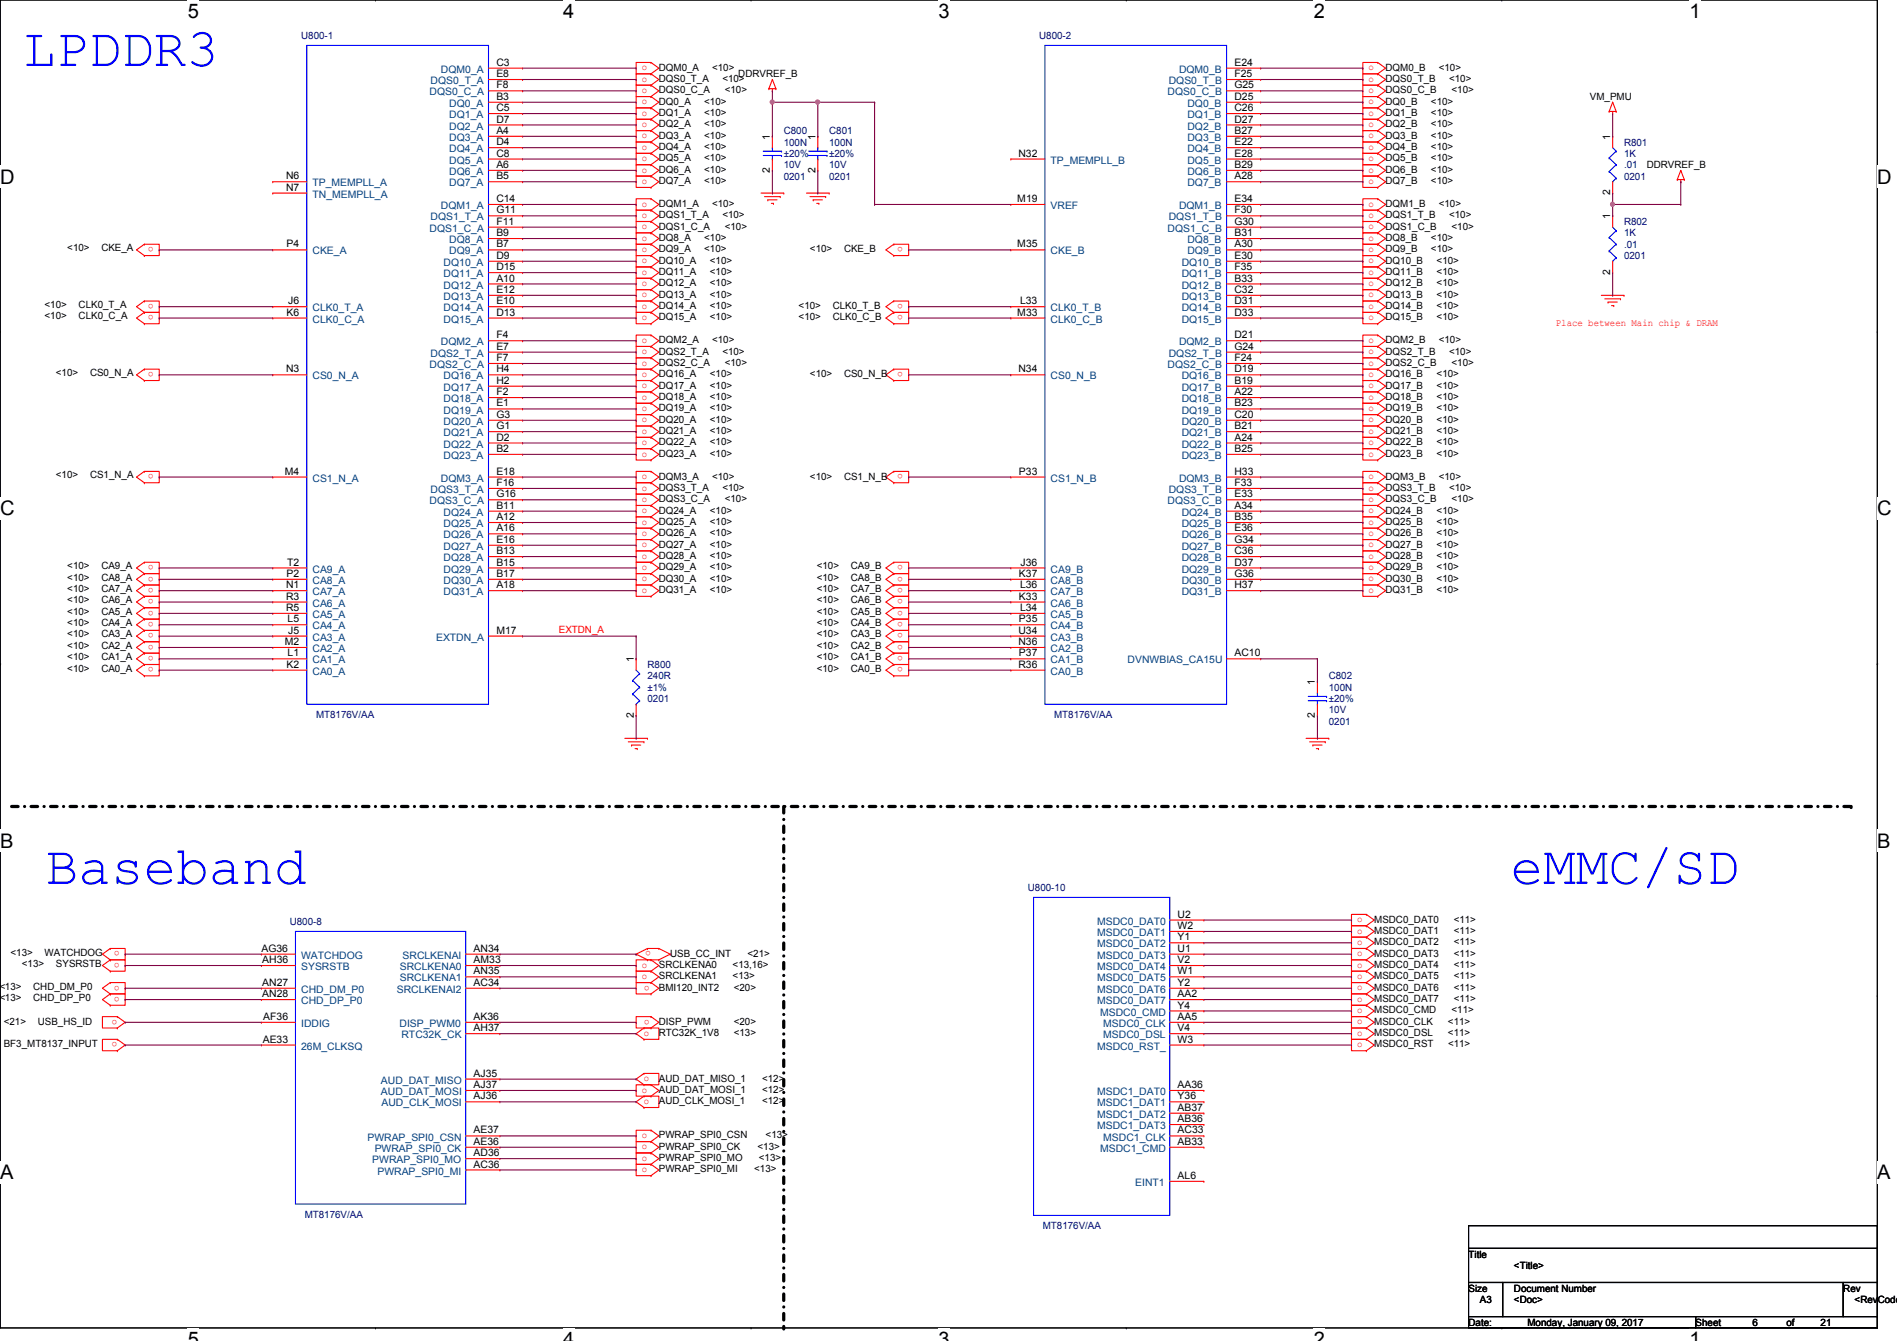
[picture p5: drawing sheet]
<svg xmlns="http://www.w3.org/2000/svg" width="297mm" height="210mm" viewBox="0 0 297 210" stroke-linecap="round" stroke-linejoin="round" font-family="sans-serif">
<defs><g id="words">
<g font-size="8.5" fill="#00f">
<text x="3.6" y="10.3">LPDDR3</text>
<text x="7.2" y="138.3">Baseband</text>
<text x="236.5" y="138.3">eMMC/SD</text>
</g>
<g font-size="3.1">
<text x="29.4" y="2.8">5</text>
<text x="88.2" y="2.8">4</text>
<text x="147" y="2.8">3</text>
<text x="205.7" y="2.8">2</text>
<text x="264.5" y="2.8">1</text>
<text x="0" y="28.7">D</text>
<text x="294" y="28.7">D</text>
<text x="0" y="80.7">C</text>
<text x="294" y="80.7">C</text>
<text x="0" y="132.7">B</text>
<text x="294" y="132.7">B</text>
<text x="0" y="184.6">A</text>
<text x="294" y="184.6">A</text>
<text x="29.4" y="210.7">5</text>
<text x="88.2" y="210.7">4</text>
<text x="147" y="210.7">3</text>
<text x="205.7" y="210.7">2</text>
<text x="264.5" y="210.7">1</text>
</g>
<g font-size="1.6" fill="#000080">
<text x="47.2" y="6.1">U800-1</text>
<text x="162.7" y="6.1">U800-2</text>
<text x="122.7" y="21">C800</text>
<text x="122.7" y="22.8">100N</text>
<text x="129.8" y="21">C801</text>
<text x="129.8" y="22.8">100N</text>
<text x="254.3" y="22.8">R801</text>
<text x="122.7" y="28.1">0201</text>
<text x="122.7" y="26.3">10V</text>
<text x="122.7" y="24.6">±20%</text>
<text x="129.8" y="28.1">0201</text>
<text x="129.8" y="26.3">10V</text>
<text x="129.8" y="24.6">±20%</text>
<text x="254.3" y="24.6">1K</text>
<text x="254.3" y="26.3">.01</text>
<text x="254.3" y="28.1">0201</text>
<text x="254.3" y="35.2">R802</text>
<text x="254.3" y="37">1K</text>
<text x="254.3" y="38.8">.01</text>
<text x="254.3" y="40.6">0201</text>
<text x="101.4" y="104.6">R800</text>
<text x="101.4" y="106.3">240R</text>
<text x="208.1" y="106.3">C802</text>
<text x="49.5" y="112.4">MT8176V/AA</text>
<text x="101.4" y="108.1">±1%</text>
<text x="101.4" y="109.9">0201</text>
<text x="165.1" y="112.4">MT8176V/AA</text>
<text x="208.1" y="108.1">100N</text>
<text x="208.1" y="113.5">0201</text>
<text x="208.1" y="111.7">10V</text>
<text x="208.1" y="109.9">±20%</text>
<text x="160.9" y="139.4">U800-10</text>
<text x="45.4" y="144.7">U800-8</text>
<text x="47.7" y="190.6">MT8176V/AA</text>
<text x="163.3" y="192.4">MT8176V/AA</text>
</g>
<g font-size="1.6" fill="#004080">
<text x="69" y="11.4">DQM0_A</text>
<text x="184.6" y="11.4">DQM0_B</text>
<text x="67.3" y="14.9">DQS0_C_A</text>
<text x="67.4" y="13.2">DQS0_T_A</text>
<text x="70.4" y="16.7">DQ0_A</text>
<text x="182.8" y="14.9">DQS0_C_B</text>
<text x="183" y="13.2">DQS0_T_B</text>
<text x="185.9" y="16.7">DQ0_B</text>
<text x="70.4" y="23.8">DQ4_A</text>
<text x="70.4" y="22.1">DQ3_A</text>
<text x="70.4" y="20.3">DQ2_A</text>
<text x="70.4" y="18.5">DQ1_A</text>
<text x="185.9" y="23.8">DQ4_B</text>
<text x="185.9" y="22.1">DQ3_B</text>
<text x="185.9" y="20.3">DQ2_B</text>
<text x="185.9" y="18.5">DQ1_B</text>
<text x="48.9" y="29.2">TP_MEMPLL_A</text>
<text x="70.4" y="29.2">DQ7_A</text>
<text x="70.4" y="27.4">DQ6_A</text>
<text x="70.4" y="25.6">DQ5_A</text>
<text x="164.5" y="25.6">TP_MEMPLL_B</text>
<text x="185.9" y="29.2">DQ7_B</text>
<text x="185.9" y="27.4">DQ6_B</text>
<text x="185.9" y="25.6">DQ5_B</text>
<text x="48.9" y="30.9">TN_MEMPLL_A</text>
<text x="67.4" y="34.5">DQS1_T_A</text>
<text x="69" y="32.7">DQM1_A</text>
<text x="164.5" y="32.7">VREF</text>
<text x="183" y="34.5">DQS1_T_B</text>
<text x="184.6" y="32.7">DQM1_B</text>
<text x="48.9" y="39.8">CKE_A</text>
<text x="67.3" y="36.3">DQS1_C_A</text>
<text x="69.5" y="41.6">DQ10_A</text>
<text x="70.4" y="39.8">DQ9_A</text>
<text x="70.4" y="38.1">DQ8_A</text>
<text x="164.5" y="39.8">CKE_B</text>
<text x="182.8" y="36.3">DQS1_C_B</text>
<text x="185" y="41.6">DQ10_B</text>
<text x="185.9" y="38.1">DQ8_B</text>
<text x="185.9" y="39.8">DQ9_B</text>
<text x="69.5" y="46.9">DQ13_A</text>
<text x="69.5" y="45.2">DQ12_A</text>
<text x="69.5" y="43.4">DQ11_A</text>
<text x="185" y="43.4">DQ11_B</text>
<text x="185" y="45.2">DQ12_B</text>
<text x="185" y="46.9">DQ13_B</text>
<text x="48.9" y="48.7">CLK0_T_A</text>
<text x="48.9" y="50.5">CLK0_C_A</text>
<text x="69.5" y="50.5">DQ15_A</text>
<text x="69.5" y="48.7">DQ14_A</text>
<text x="164.5" y="48.7">CLK0_T_B</text>
<text x="164.5" y="50.5">CLK0_C_B</text>
<text x="185" y="48.7">DQ14_B</text>
<text x="185" y="50.5">DQ15_B</text>
<text x="48.9" y="59.4">CS0_N_A</text>
<text x="67.3" y="57.6">DQS2_C_A</text>
<text x="67.4" y="55.8">DQS2_T_A</text>
<text x="69" y="54.1">DQM2_A</text>
<text x="69.5" y="59.4">DQ16_A</text>
<text x="164.5" y="59.4">CS0_N_B</text>
<text x="182.8" y="57.6">DQS2_C_B</text>
<text x="183" y="55.8">DQS2_T_B</text>
<text x="184.6" y="54.1">DQM2_B</text>
<text x="185" y="59.4">DQ16_B</text>
<text x="69.5" y="61.2">DQ17_A</text>
<text x="69.5" y="62.9">DQ18_A</text>
<text x="69.5" y="64.7">DQ19_A</text>
<text x="185" y="61.2">DQ17_B</text>
<text x="185" y="62.9">DQ18_B</text>
<text x="185" y="64.7">DQ19_B</text>
<text x="69.5" y="66.5">DQ20_A</text>
<text x="69.5" y="68.3">DQ21_A</text>
<text x="69.5" y="70.1">DQ22_A</text>
<text x="69.5" y="71.8">DQ23_A</text>
<text x="185" y="66.5">DQ20_B</text>
<text x="185" y="68.3">DQ21_B</text>
<text x="185" y="70.1">DQ22_B</text>
<text x="185" y="71.8">DQ23_B</text>
<text x="48.9" y="75.4">CS1_N_A</text>
<text x="67.4" y="77.2">DQS3_T_A</text>
<text x="69" y="75.4">DQM3_A</text>
<text x="164.5" y="75.4">CS1_N_B</text>
<text x="183" y="77.2">DQS3_T_B</text>
<text x="184.6" y="75.4">DQM3_B</text>
<text x="67.3" y="79">DQS3_C_A</text>
<text x="69.5" y="80.7">DQ24_A</text>
<text x="69.5" y="82.5">DQ25_A</text>
<text x="182.8" y="79">DQS3_C_B</text>
<text x="185" y="80.7">DQ24_B</text>
<text x="185" y="82.5">DQ25_B</text>
<text x="48.9" y="89.6">CA9_A</text>
<text x="69.5" y="84.3">DQ26_A</text>
<text x="69.5" y="86.1">DQ27_A</text>
<text x="69.5" y="87.8">DQ28_A</text>
<text x="69.5" y="89.6">DQ29_A</text>
<text x="164.5" y="89.6">CA9_B</text>
<text x="185" y="84.3">DQ26_B</text>
<text x="185" y="86.1">DQ27_B</text>
<text x="185" y="87.8">DQ28_B</text>
<text x="185" y="89.6">DQ29_B</text>
<text x="48.9" y="95">CA6_A</text>
<text x="48.9" y="93.2">CA7_A</text>
<text x="48.9" y="91.4">CA8_A</text>
<text x="69.5" y="91.4">DQ30_A</text>
<text x="69.5" y="93.2">DQ31_A</text>
<text x="164.5" y="91.4">CA8_B</text>
<text x="164.5" y="93.2">CA7_B</text>
<text x="164.5" y="95">CA6_B</text>
<text x="185" y="91.4">DQ30_B</text>
<text x="185" y="93.2">DQ31_B</text>
<text x="48.9" y="100.3">CA3_A</text>
<text x="48.9" y="98.5">CA4_A</text>
<text x="48.9" y="96.7">CA5_A</text>
<text x="68.3" y="100.3">EXTDN_A</text>
<text x="164.5" y="96.7">CA5_B</text>
<text x="164.5" y="98.5">CA4_B</text>
<text x="164.5" y="100.3">CA3_B</text>
<text x="48.9" y="105.6">CA0_A</text>
<text x="48.9" y="103.8">CA1_A</text>
<text x="48.9" y="102.1">CA2_A</text>
<text x="164.5" y="102.1">CA2_B</text>
<text x="164.5" y="103.8">CA1_B</text>
<text x="164.5" y="105.6">CA0_B</text>
<text x="176.6" y="103.8">DVNWBIAS_CA15U</text>
<text x="171.8" y="148.3">MSDC0_DAT2</text>
<text x="171.8" y="146.5">MSDC0_DAT1</text>
<text x="171.8" y="144.7">MSDC0_DAT0</text>
<text x="47.2" y="151.8">SYSRSTB</text>
<text x="47.2" y="150.1">WATCHDOG</text>
<text x="47.2" y="155.4">CHD_DM_P0</text>
<text x="62.1" y="155.4">SRCLKENAI2</text>
<text x="62.6" y="151.8">SRCLKENA0</text>
<text x="62.6" y="153.6">SRCLKENA1</text>
<text x="63" y="150.1">SRCLKENAI</text>
<text x="171.8" y="155.4">MSDC0_DAT6</text>
<text x="171.8" y="153.6">MSDC0_DAT5</text>
<text x="171.8" y="151.8">MSDC0_DAT4</text>
<text x="171.8" y="150.1">MSDC0_DAT3</text>
<text x="47.2" y="157.2">CHD_DP_P0</text>
<text x="47.2" y="160.7">IDDIG</text>
<text x="62.6" y="160.7">DISP_PWM0</text>
<text x="171.8" y="157.2">MSDC0_DAT7</text>
<text x="172.3" y="159">MSDC0_CMD</text>
<text x="172.8" y="160.7">MSDC0_CLK</text>
<text x="47.2" y="164.3">26M_CLKSQ</text>
<text x="62.9" y="162.5">RTC32K_CK</text>
<text x="171.8" y="164.3">MSDC0_RST_</text>
<text x="172.8" y="162.5">MSDC0_DSL</text>
<text x="59.6" y="169.6">AUD_DAT_MISO</text>
<text x="59.6" y="171.4">AUD_DAT_MOSI</text>
<text x="59.7" y="173.2">AUD_CLK_MOSI</text>
<text x="171.8" y="173.2">MSDC1_DAT1</text>
<text x="171.8" y="171.4">MSDC1_DAT0</text>
<text x="57.5" y="178.5">PWRAP_SPI0_CSN</text>
<text x="171.8" y="176.7">MSDC1_DAT3</text>
<text x="171.8" y="175">MSDC1_DAT2</text>
<text x="172.8" y="178.5">MSDC1_CLK</text>
<text x="58.3" y="182.1">PWRAP_SPI0_MO</text>
<text x="58.7" y="180.3">PWRAP_SPI0_CK</text>
<text x="59.1" y="183.9">PWRAP_SPI0_MI</text>
<text x="172.3" y="180.3">MSDC1_CMD</text>
<text x="177.8" y="185.6">EINT1</text>
</g>
<g font-size="1.6">
<text x="77.7" y="10.3">C3</text>
<text x="103.2" y="11">DQM0_A</text>
<text x="111.5" y="11">&lt;10&gt;</text>
<text x="193.3" y="10.3">E24</text>
<text x="217" y="11">DQM0_B</text>
<text x="225.3" y="11">&lt;10&gt;</text>
<text x="77.7" y="17.4">C5</text>
<text x="77.7" y="15.6">B3</text>
<text x="77.7" y="12.1">E8</text>
<text x="77.7" y="13.8">F8</text>
<text x="103.2" y="12.8">DQS0_T_A</text>
<text x="103.2" y="14.6">DQS0_C_A</text>
<text x="103.2" y="16.4">DQ0_A</text>
<text x="110.3" y="16.4">&lt;10&gt;</text>
<text x="113.1" y="12.8">&lt;10&gt;</text>
<text x="113.5" y="14.6">&lt;10&gt;</text>
<text x="115.6" y="12.1">DDRVREF_B</text>
<text x="193.3" y="12.1">F25</text>
<text x="193.3" y="13.8">G25</text>
<text x="193.3" y="17.4">C26</text>
<text x="193.3" y="15.6">D25</text>
<text x="217" y="12.8">DQS0_T_B</text>
<text x="217" y="14.6">DQS0_C_B</text>
<text x="217" y="16.4">DQ0_B</text>
<text x="224.1" y="16.4">&lt;10&gt;</text>
<text x="226.9" y="12.8">&lt;10&gt;</text>
<text x="227.3" y="14.6">&lt;10&gt;</text>
<text x="249" y="15.7">VM_PMU</text>
<text x="77.7" y="22.7">D4</text>
<text x="77.7" y="21">A4</text>
<text x="77.7" y="19.2">D7</text>
<text x="103.2" y="18.2">DQ1_A</text>
<text x="103.2" y="19.9">DQ2_A</text>
<text x="103.2" y="21.7">DQ3_A</text>
<text x="103.2" y="23.5">DQ4_A</text>
<text x="110.3" y="18.2">&lt;10&gt;</text>
<text x="110.3" y="19.9">&lt;10&gt;</text>
<text x="110.3" y="21.7">&lt;10&gt;</text>
<text x="110.3" y="23.5">&lt;10&gt;</text>
<text x="120.6" y="21.9" transform="rotate(-90 120.6 21.9)">1</text>
<text x="127.7" y="21.9" transform="rotate(-90 127.7 21.9)">1</text>
<text x="193.3" y="22.7">E22</text>
<text x="193.3" y="21">B27</text>
<text x="193.3" y="19.2">D27</text>
<text x="217" y="18.2">DQ1_B</text>
<text x="217" y="19.9">DQ2_B</text>
<text x="217" y="21.7">DQ3_B</text>
<text x="217" y="23.5">DQ4_B</text>
<text x="224.1" y="18.2">&lt;10&gt;</text>
<text x="224.1" y="19.9">&lt;10&gt;</text>
<text x="224.1" y="21.7">&lt;10&gt;</text>
<text x="224.1" y="23.5">&lt;10&gt;</text>
<text x="252.1" y="21.9" transform="rotate(-90 252.1 21.9)">1</text>
<text x="44.8" y="28.1">N6</text>
<text x="44.8" y="29.8">N7</text>
<text x="77.7" y="28.1">B5</text>
<text x="77.7" y="26.3">A6</text>
<text x="77.7" y="24.5">C8</text>
<text x="103.2" y="25.3">DQ5_A</text>
<text x="103.2" y="27.1">DQ6_A</text>
<text x="103.2" y="28.8">DQ7_A</text>
<text x="110.3" y="25.3">&lt;10&gt;</text>
<text x="110.3" y="27.1">&lt;10&gt;</text>
<text x="110.3" y="28.8">&lt;10&gt;</text>
<text x="120.6" y="27" transform="rotate(-90 120.6 27)">2</text>
<text x="127.7" y="27" transform="rotate(-90 127.7 27)">2</text>
<text x="159.5" y="24.5">N32</text>
<text x="193.3" y="28.1">A28</text>
<text x="193.3" y="26.3">B29</text>
<text x="193.3" y="24.5">E28</text>
<text x="217" y="25.3">DQ5_B</text>
<text x="217" y="27.1">DQ6_B</text>
<text x="217" y="28.8">DQ7_B</text>
<text x="224.1" y="25.3">&lt;10&gt;</text>
<text x="224.1" y="27.1">&lt;10&gt;</text>
<text x="224.1" y="28.8">&lt;10&gt;</text>
<text x="257.8" y="26.3">DDRVREF_B</text>
<text x="77.7" y="31.6">C14</text>
<text x="77.7" y="33.4">G11</text>
<text x="77.7" y="35.2">F11</text>
<text x="103.2" y="32.4">DQM1_A</text>
<text x="103.2" y="34.2">DQS1_T_A</text>
<text x="103.2" y="35.9">DQS1_C_A</text>
<text x="111.5" y="32.4">&lt;10&gt;</text>
<text x="113.1" y="34.2">&lt;10&gt;</text>
<text x="113.5" y="35.9">&lt;10&gt;</text>
<text x="159.3" y="31.6">M19</text>
<text x="193.3" y="31.6">E34</text>
<text x="193.3" y="33.4">F30</text>
<text x="193.3" y="35.2">G30</text>
<text x="217" y="32.4">DQM1_B</text>
<text x="217" y="34.2">DQS1_T_B</text>
<text x="217" y="35.9">DQS1_C_B</text>
<text x="225.3" y="32.4">&lt;10&gt;</text>
<text x="226.9" y="34.2">&lt;10&gt;</text>
<text x="227.3" y="35.9">&lt;10&gt;</text>
<text x="252.1" y="34.3" transform="rotate(-90 252.1 34.3)">1</text>
<text x="252.1" y="30.6" transform="rotate(-90 252.1 30.6)">2</text>
<text x="10.5" y="39.3">&lt;10&gt;</text>
<text x="15.9" y="39.3">CKE_A</text>
<text x="44.9" y="38.7">P4</text>
<text x="77.7" y="40.5">D9</text>
<text x="77.7" y="38.7">B7</text>
<text x="77.7" y="37">B9</text>
<text x="103.2" y="37.7">DQ8_A</text>
<text x="103.2" y="39.5">DQ9_A</text>
<text x="103.2" y="41.3">DQ10_A</text>
<text x="110.3" y="37.7">&lt;10&gt;</text>
<text x="110.3" y="39.5">&lt;10&gt;</text>
<text x="111.2" y="41.3">&lt;10&gt;</text>
<text x="126.8" y="39.5">&lt;10&gt;</text>
<text x="132.2" y="39.5">CKE_B</text>
<text x="159.3" y="38.7">M35</text>
<text x="193.3" y="37">B31</text>
<text x="193.3" y="38.7">A30</text>
<text x="193.3" y="40.5">E30</text>
<text x="217" y="37.7">DQ8_B</text>
<text x="217" y="39.5">DQ9_B</text>
<text x="217" y="41.3">DQ10_B</text>
<text x="224.1" y="37.7">&lt;10&gt;</text>
<text x="224.1" y="39.5">&lt;10&gt;</text>
<text x="225" y="41.3">&lt;10&gt;</text>
<text x="45.1" y="47.6">J6</text>
<text x="77.7" y="47.6">E10</text>
<text x="77.7" y="45.8">E12</text>
<text x="77.7" y="44.1">A10</text>
<text x="77.7" y="42.3">D15</text>
<text x="103.2" y="43.1">DQ11_A</text>
<text x="103.2" y="44.8">DQ12_A</text>
<text x="103.2" y="46.6">DQ13_A</text>
<text x="111.2" y="43.1">&lt;10&gt;</text>
<text x="111.2" y="44.8">&lt;10&gt;</text>
<text x="111.2" y="46.6">&lt;10&gt;</text>
<text x="159.7" y="47.6">L33</text>
<text x="193.3" y="42.3">F35</text>
<text x="193.3" y="44.1">B33</text>
<text x="193.3" y="45.8">C32</text>
<text x="193.3" y="47.6">D31</text>
<text x="217" y="43.1">DQ11_B</text>
<text x="217" y="44.8">DQ12_B</text>
<text x="217" y="46.6">DQ13_B</text>
<text x="225" y="43.1">&lt;10&gt;</text>
<text x="225" y="44.8">&lt;10&gt;</text>
<text x="225" y="46.6">&lt;10&gt;</text>
<text x="252.1" y="43" transform="rotate(-90 252.1 43)">2</text>
<text x="7" y="48.2">&lt;10&gt;</text>
<text x="7" y="50">&lt;10&gt;</text>
<text x="12.3" y="48.2">CLK0_T_A</text>
<text x="12.3" y="50">CLK0_C_A</text>
<text x="44.9" y="49.4">K6</text>
<text x="77.7" y="49.4">D13</text>
<text x="77.7" y="53">F4</text>
<text x="103.2" y="48.4">DQ14_A</text>
<text x="103.2" y="50.2">DQ15_A</text>
<text x="103.2" y="53.7">DQM2_A</text>
<text x="111.2" y="48.4">&lt;10&gt;</text>
<text x="111.2" y="50.2">&lt;10&gt;</text>
<text x="111.5" y="53.7">&lt;10&gt;</text>
<text x="125" y="48.4">&lt;10&gt;</text>
<text x="125" y="50.2">&lt;10&gt;</text>
<text x="130.4" y="48.4">CLK0_T_B</text>
<text x="130.4" y="50.2">CLK0_C_B</text>
<text x="159.3" y="49.4">M33</text>
<text x="193.3" y="49.4">D33</text>
<text x="193.3" y="53">D21</text>
<text x="217" y="48.4">DQ14_B</text>
<text x="217" y="50.2">DQ15_B</text>
<text x="217" y="53.7">DQM2_B</text>
<text x="225" y="48.4">&lt;10&gt;</text>
<text x="225" y="50.2">&lt;10&gt;</text>
<text x="225.3" y="53.7">&lt;10&gt;</text>
<text x="8.8" y="58.9">&lt;10&gt;</text>
<text x="14.1" y="58.9">CS0_N_A</text>
<text x="44.8" y="58.3">N3</text>
<text x="77.7" y="58.3">H4</text>
<text x="77.7" y="54.7">E7</text>
<text x="77.7" y="56.5">F7</text>
<text x="103.2" y="55.5">DQS2_T_A</text>
<text x="103.2" y="57.3">DQS2_C_A</text>
<text x="103.2" y="59.1">DQ16_A</text>
<text x="111.2" y="59.1">&lt;10&gt;</text>
<text x="113.1" y="55.5">&lt;10&gt;</text>
<text x="113.5" y="57.3">&lt;10&gt;</text>
<text x="126.8" y="59.1">&lt;10&gt;</text>
<text x="132.2" y="59.1">CS0_N_B</text>
<text x="159.5" y="58.3">N34</text>
<text x="193.3" y="54.7">G24</text>
<text x="193.3" y="56.5">F24</text>
<text x="193.3" y="58.3">D19</text>
<text x="217" y="55.5">DQS2_T_B</text>
<text x="217" y="57.3">DQS2_C_B</text>
<text x="217" y="59.1">DQ16_B</text>
<text x="225" y="59.1">&lt;10&gt;</text>
<text x="226.9" y="55.5">&lt;10&gt;</text>
<text x="227.3" y="57.3">&lt;10&gt;</text>
<text x="77.7" y="60.1">H2</text>
<text x="77.7" y="61.8">F2</text>
<text x="77.7" y="63.6">E1</text>
<text x="77.7" y="65.4">G3</text>
<text x="103.2" y="60.8">DQ17_A</text>
<text x="103.2" y="62.6">DQ18_A</text>
<text x="103.2" y="64.4">DQ19_A</text>
<text x="111.2" y="60.8">&lt;10&gt;</text>
<text x="111.2" y="62.6">&lt;10&gt;</text>
<text x="111.2" y="64.4">&lt;10&gt;</text>
<text x="193.3" y="60.1">B19</text>
<text x="193.3" y="61.8">A22</text>
<text x="193.3" y="63.6">B23</text>
<text x="193.3" y="65.4">C20</text>
<text x="217" y="60.8">DQ17_B</text>
<text x="217" y="62.6">DQ18_B</text>
<text x="217" y="64.4">DQ19_B</text>
<text x="225" y="60.8">&lt;10&gt;</text>
<text x="225" y="62.6">&lt;10&gt;</text>
<text x="225" y="64.4">&lt;10&gt;</text>
<text x="77.7" y="67.2">G1</text>
<text x="77.7" y="69">D2</text>
<text x="77.7" y="70.7">B2</text>
<text x="103.2" y="66.2">DQ20_A</text>
<text x="103.2" y="67.9">DQ21_A</text>
<text x="103.2" y="69.7">DQ22_A</text>
<text x="103.2" y="71.5">DQ23_A</text>
<text x="111.2" y="66.2">&lt;10&gt;</text>
<text x="111.2" y="67.9">&lt;10&gt;</text>
<text x="111.2" y="69.7">&lt;10&gt;</text>
<text x="111.2" y="71.5">&lt;10&gt;</text>
<text x="193.3" y="67.2">B21</text>
<text x="193.3" y="69">A24</text>
<text x="193.3" y="70.7">B25</text>
<text x="217" y="66.2">DQ20_B</text>
<text x="217" y="67.9">DQ21_B</text>
<text x="217" y="69.7">DQ22_B</text>
<text x="217" y="71.5">DQ23_B</text>
<text x="225" y="66.2">&lt;10&gt;</text>
<text x="225" y="67.9">&lt;10&gt;</text>
<text x="225" y="69.7">&lt;10&gt;</text>
<text x="225" y="71.5">&lt;10&gt;</text>
<text x="8.8" y="74.9">&lt;10&gt;</text>
<text x="14.1" y="74.9">CS1_N_A</text>
<text x="44.6" y="74.3">M4</text>
<text x="77.7" y="74.3">E18</text>
<text x="77.7" y="76.1">F16</text>
<text x="77.7" y="77.9">G16</text>
<text x="103.2" y="75.1">DQM3_A</text>
<text x="103.2" y="76.8">DQS3_T_A</text>
<text x="111.5" y="75.1">&lt;10&gt;</text>
<text x="113.1" y="76.8">&lt;10&gt;</text>
<text x="126.8" y="75.1">&lt;10&gt;</text>
<text x="132.2" y="75.1">CS1_N_B</text>
<text x="159.6" y="74.3">P33</text>
<text x="193.3" y="74.3">H33</text>
<text x="193.3" y="76.1">F33</text>
<text x="193.3" y="77.9">E33</text>
<text x="217" y="75.1">DQM3_B</text>
<text x="217" y="76.8">DQS3_T_B</text>
<text x="225.3" y="75.1">&lt;10&gt;</text>
<text x="226.9" y="76.8">&lt;10&gt;</text>
<text x="77.7" y="79.6">B11</text>
<text x="77.7" y="81.4">A12</text>
<text x="77.7" y="83.2">A16</text>
<text x="103.2" y="78.6">DQS3_C_A</text>
<text x="103.2" y="80.4">DQ24_A</text>
<text x="103.2" y="82.2">DQ25_A</text>
<text x="103.2" y="83.9">DQ26_A</text>
<text x="111.2" y="80.4">&lt;10&gt;</text>
<text x="111.2" y="82.2">&lt;10&gt;</text>
<text x="111.2" y="83.9">&lt;10&gt;</text>
<text x="113.5" y="78.6">&lt;10&gt;</text>
<text x="193.3" y="79.6">A34</text>
<text x="193.3" y="81.4">B35</text>
<text x="193.3" y="83.2">E36</text>
<text x="217" y="78.6">DQS3_C_B</text>
<text x="217" y="80.4">DQ24_B</text>
<text x="217" y="82.2">DQ25_B</text>
<text x="217" y="83.9">DQ26_B</text>
<text x="225" y="80.4">&lt;10&gt;</text>
<text x="225" y="82.2">&lt;10&gt;</text>
<text x="225" y="83.9">&lt;10&gt;</text>
<text x="227.3" y="78.6">&lt;10&gt;</text>
<text x="10.5" y="89.1">&lt;10&gt;</text>
<text x="15.9" y="89.1">CA9_A</text>
<text x="45" y="88.5">T2</text>
<text x="77.7" y="85">E16</text>
<text x="77.7" y="86.7">B13</text>
<text x="77.7" y="88.5">B15</text>
<text x="103.2" y="85.7">DQ27_A</text>
<text x="103.2" y="87.5">DQ28_A</text>
<text x="103.2" y="89.3">DQ29_A</text>
<text x="111.2" y="85.7">&lt;10&gt;</text>
<text x="111.2" y="87.5">&lt;10&gt;</text>
<text x="111.2" y="89.3">&lt;10&gt;</text>
<text x="127.9" y="89.1">&lt;10&gt;</text>
<text x="133.2" y="89.1">CA9_B</text>
<text x="159.8" y="88.5">J36</text>
<text x="193.3" y="85">G34</text>
<text x="193.3" y="86.7">C36</text>
<text x="193.3" y="88.5">D37</text>
<text x="217" y="85.7">DQ27_B</text>
<text x="217" y="87.5">DQ28_B</text>
<text x="217" y="89.3">DQ29_B</text>
<text x="225" y="85.7">&lt;10&gt;</text>
<text x="225" y="87.5">&lt;10&gt;</text>
<text x="225" y="89.3">&lt;10&gt;</text>
<text x="10.5" y="90.9">&lt;10&gt;</text>
<text x="10.5" y="92.7">&lt;10&gt;</text>
<text x="10.5" y="94.4">&lt;10&gt;</text>
<text x="15.9" y="90.9">CA8_A</text>
<text x="15.9" y="92.7">CA7_A</text>
<text x="15.9" y="94.4">CA6_A</text>
<text x="44.8" y="95.6">R5</text>
<text x="44.8" y="93.9">R3</text>
<text x="44.8" y="92.1">N1</text>
<text x="44.9" y="90.3">P2</text>
<text x="77.7" y="90.3">B17</text>
<text x="77.7" y="92.1">A18</text>
<text x="103.2" y="91.1">DQ30_A</text>
<text x="103.2" y="92.8">DQ31_A</text>
<text x="111.2" y="91.1">&lt;10&gt;</text>
<text x="111.2" y="92.8">&lt;10&gt;</text>
<text x="127.9" y="90.9">&lt;10&gt;</text>
<text x="127.9" y="92.7">&lt;10&gt;</text>
<text x="127.9" y="94.4">&lt;10&gt;</text>
<text x="133.2" y="90.9">CA8_B</text>
<text x="133.2" y="92.7">CA7_B</text>
<text x="133.2" y="94.4">CA6_B</text>
<text x="159.6" y="90.3">K37</text>
<text x="159.6" y="93.9">K33</text>
<text x="159.7" y="92.1">L36</text>
<text x="159.7" y="95.6">L34</text>
<text x="193.3" y="90.3">G36</text>
<text x="193.3" y="92.1">H37</text>
<text x="217" y="91.1">DQ30_B</text>
<text x="217" y="92.8">DQ31_B</text>
<text x="225" y="91.1">&lt;10&gt;</text>
<text x="225" y="92.8">&lt;10&gt;</text>
<text x="10.5" y="96.2">&lt;10&gt;</text>
<text x="10.5" y="98">&lt;10&gt;</text>
<text x="10.5" y="99.8">&lt;10&gt;</text>
<text x="10.5" y="101.6">&lt;10&gt;</text>
<text x="15.9" y="96.2">CA5_A</text>
<text x="15.9" y="98">CA4_A</text>
<text x="15.9" y="99.8">CA3_A</text>
<text x="15.9" y="101.6">CA2_A</text>
<text x="44.6" y="101">M2</text>
<text x="45" y="97.4">L5</text>
<text x="45.1" y="99.2">J5</text>
<text x="77.7" y="99.2">M17</text>
<text x="127.9" y="96.2">&lt;10&gt;</text>
<text x="127.9" y="98">&lt;10&gt;</text>
<text x="127.9" y="99.8">&lt;10&gt;</text>
<text x="127.9" y="101.6">&lt;10&gt;</text>
<text x="133.2" y="96.2">CA5_B</text>
<text x="133.2" y="98">CA4_B</text>
<text x="133.2" y="99.8">CA3_B</text>
<text x="133.2" y="101.6">CA2_B</text>
<text x="159.5" y="99.2">U34</text>
<text x="159.5" y="101">N36</text>
<text x="159.6" y="97.4">P35</text>
<text x="10.5" y="103.3">&lt;10&gt;</text>
<text x="10.5" y="105.1">&lt;10&gt;</text>
<text x="15.9" y="103.3">CA1_A</text>
<text x="15.9" y="105.1">CA0_A</text>
<text x="44.9" y="104.5">K2</text>
<text x="45" y="102.7">L1</text>
<text x="99.2" y="103.7" transform="rotate(-90 99.2 103.7)">1</text>
<text x="127.9" y="103.3">&lt;10&gt;</text>
<text x="127.9" y="105.1">&lt;10&gt;</text>
<text x="133.2" y="103.3">CA1_B</text>
<text x="133.2" y="105.1">CA0_B</text>
<text x="159.5" y="104.5">R36</text>
<text x="159.6" y="102.7">P37</text>
<text x="193.3" y="102.7">AC10</text>
<text x="205.9" y="107.2" transform="rotate(-90 205.9 107.2)">1</text>
<text x="99.2" y="112.4" transform="rotate(-90 99.2 112.4)">2</text>
<text x="205.9" y="112.4" transform="rotate(-90 205.9 112.4)">2</text>
<text x="184.4" y="143.6">U2</text>
<text x="1.6" y="149.6">&lt;13&gt;</text>
<text x="7" y="149.6">WATCHDOG</text>
<text x="40.9" y="149">AG36</text>
<text x="74.2" y="149">AN34</text>
<text x="104.9" y="149.7">USB_CC_INT</text>
<text x="117" y="149.7">&lt;21&gt;</text>
<text x="184.4" y="149">U1</text>
<text x="184.4" y="147.2">Y1</text>
<text x="184.4" y="145.4">W2</text>
<text x="215.2" y="144.4">MSDC0_DAT0</text>
<text x="215.2" y="146.2">MSDC0_DAT1</text>
<text x="215.2" y="148">MSDC0_DAT2</text>
<text x="215.2" y="149.7">MSDC0_DAT3</text>
<text x="227.6" y="144.4">&lt;11&gt;</text>
<text x="227.6" y="146.2">&lt;11&gt;</text>
<text x="227.6" y="148">&lt;11&gt;</text>
<text x="227.6" y="149.7">&lt;11&gt;</text>
<text x="-.1" y="154.9">&lt;13&gt;</text>
<text x="3.4" y="151.3">&lt;13&gt;</text>
<text x="5.2" y="154.9">CHD_DM_P0</text>
<text x="8.8" y="151.3">SYSRSTB</text>
<text x="41.1" y="150.7">AH36</text>
<text x="41.1" y="154.3">AN27</text>
<text x="74.2" y="154.3">AC34</text>
<text x="74.2" y="150.7">AM33</text>
<text x="74.2" y="152.5">AN35</text>
<text x="103.2" y="151.5">SRCLKENA0</text>
<text x="103.2" y="153.3">SRCLKENA1</text>
<text x="103.2" y="155.1">BMI120_INT2</text>
<text x="114.7" y="151.5">&lt;13,16&gt;</text>
<text x="114.7" y="153.3">&lt;13&gt;</text>
<text x="114.9" y="155.1">&lt;20&gt;</text>
<text x="184.4" y="154.3">Y2</text>
<text x="184.4" y="152.5">W1</text>
<text x="184.4" y="150.7">V2</text>
<text x="215.2" y="151.5">MSDC0_DAT4</text>
<text x="215.2" y="153.3">MSDC0_DAT5</text>
<text x="215.2" y="155.1">MSDC0_DAT6</text>
<text x="227.6" y="151.5">&lt;11&gt;</text>
<text x="227.6" y="153.3">&lt;11&gt;</text>
<text x="227.6" y="155.1">&lt;11&gt;</text>
<text x="-.1" y="156.7">&lt;13&gt;</text>
<text x=".6" y="160.4">&lt;21&gt;</text>
<text x="5.2" y="156.7">CHD_DP_P0</text>
<text x="5.9" y="160.4">USB_HS_ID</text>
<text x="41.1" y="156.1">AN28</text>
<text x="41.2" y="159.6">AF36</text>
<text x="74.2" y="161.4">AH37</text>
<text x="74.2" y="159.6">AK36</text>
<text x="103.2" y="160.4">DISP_PWM</text>
<text x="114.9" y="160.4">&lt;20&gt;</text>
<text x="184.4" y="161.4">V4</text>
<text x="184.4" y="159.6">AA5</text>
<text x="184.4" y="157.9">Y4</text>
<text x="184.4" y="156.1">AA2</text>
<text x="215.2" y="156.8">MSDC0_DAT7</text>
<text x="215.2" y="158.6">MSDC0_CMD</text>
<text x="215.2" y="160.4">MSDC0_CLK</text>
<text x="226.7" y="160.4">&lt;11&gt;</text>
<text x="227.3" y="158.6">&lt;11&gt;</text>
<text x="227.6" y="156.8">&lt;11&gt;</text>
<text x=".6" y="164">BF3_MT8137_INPUT</text>
<text x="41.1" y="163.2">AE33</text>
<text x="103.2" y="162.2">RTC32K_1V8</text>
<text x="114.9" y="162.2">&lt;13&gt;</text>
<text x="184.4" y="163.2">W3</text>
<text x="215.2" y="162.2">MSDC0_DSL</text>
<text x="215.2" y="164">MSDC0_RST</text>
<text x="226.7" y="162.2">&lt;11&gt;</text>
<text x="226.7" y="164">&lt;11&gt;</text>
<text x="74.2" y="172.1">AJ36</text>
<text x="74.2" y="168.5">AJ35</text>
<text x="74.2" y="170.3">AJ37</text>
<text x="103.2" y="171.1">AUD_DAT_MOSI_1</text>
<text x="103.2" y="169.3">AUD_DAT_MISO_1</text>
<text x="103.2" y="172.8">AUD_CLK_MOSI_1</text>
<text x="119.3" y="172.8">&lt;12&gt;</text>
<text x="119.3" y="171.1">&lt;12&gt;</text>
<text x="119.3" y="169.3">&lt;12&gt;</text>
<text x="184.4" y="173.9">AB37</text>
<text x="184.4" y="172.1">Y36</text>
<text x="184.4" y="170.3">AA36</text>
<text x="74.2" y="179.2">AE36</text>
<text x="74.2" y="177.4">AE37</text>
<text x="103.2" y="178.2">PWRAP_SPI0_CSN</text>
<text x="103.2" y="180">PWRAP_SPI0_CK</text>
<text x="118.6" y="180">&lt;13&gt;</text>
<text x="119.9" y="178.2">&lt;13&gt;</text>
<text x="184.4" y="177.4">AC33</text>
<text x="184.4" y="175.6">AB36</text>
<text x="184.4" y="179.2">AB33</text>
<text x="74.2" y="182.8">AC36</text>
<text x="74.2" y="181">AD36</text>
<text x="103.2" y="181.7">PWRAP_SPI0_MO</text>
<text x="103.2" y="183.5">PWRAP_SPI0_MI</text>
<text x="118.1" y="183.5">&lt;13&gt;</text>
<text x="118.8" y="181.7">&lt;13&gt;</text>
<text x="184.4" y="184.5">AL6</text>
<text x="230" y="196.8">Title</text>
<text x="230" y="202.2">Size</text>
<text x="231.7" y="204">A3</text>
<text x="237.1" y="202.2">Document Number</text>
<text x="237.1" y="198.6">&lt;Title&gt;</text>
<text x="237.1" y="204">&lt;Doc&gt;</text>
<text x="288.6" y="202.2">Rev</text>
<text x="290.4" y="204">&lt;RevCode&gt;</text>
<text x="230" y="207.5">Date:</text>
<text x="239.2" y="207.5">Monday, January 09, 2017</text>
<text x="265.5" y="207.5">Sheet</text>
<text x="274.4" y="207.5">6</text>
<text x="279.7" y="207.5">of</text>
<text x="285.1" y="207.5">21</text>
</g>
<g font-size="1.6" fill="#f00">
<text x="100.5" y="11">o</text>
<text x="214.3" y="11">o</text>
<text x="100.5" y="12.8">o</text>
<text x="100.5" y="14.6">o</text>
<text x="100.5" y="16.3">o</text>
<text x="214.3" y="12.8">o</text>
<text x="214.3" y="14.6">o</text>
<text x="214.3" y="16.3">o</text>
<text x="100.5" y="18.1">o</text>
<text x="100.5" y="19.9">o</text>
<text x="100.5" y="21.7">o</text>
<text x="100.5" y="23.5">o</text>
<text x="214.3" y="18.1">o</text>
<text x="214.3" y="19.9">o</text>
<text x="214.3" y="21.7">o</text>
<text x="214.3" y="23.5">o</text>
<text x="100.5" y="25.2">o</text>
<text x="100.5" y="27">o</text>
<text x="100.5" y="28.8">o</text>
<text x="214.3" y="25.2">o</text>
<text x="214.3" y="27">o</text>
<text x="214.3" y="28.8">o</text>
<text x="100.5" y="32.3">o</text>
<text x="100.5" y="34.1">o</text>
<text x="100.5" y="35.9">o</text>
<text x="214.3" y="32.3">o</text>
<text x="214.3" y="34.1">o</text>
<text x="214.3" y="35.9">o</text>
<text x="24" y="38.7" transform="rotate(180 24 38.7)">o</text>
<text x="100.5" y="37.7">o</text>
<text x="100.5" y="39.5">o</text>
<text x="100.5" y="41.2">o</text>
<text x="141.4" y="38.7" transform="rotate(180 141.4 38.7)">o</text>
<text x="214.3" y="37.7">o</text>
<text x="214.3" y="39.5">o</text>
<text x="214.3" y="41.2">o</text>
<text x="24" y="47.6" transform="rotate(180 24 47.6)">o</text>
<text x="100.5" y="43">o</text>
<text x="100.5" y="44.8">o</text>
<text x="100.5" y="46.6">o</text>
<text x="141.4" y="47.6" transform="rotate(180 141.4 47.6)">o</text>
<text x="214.3" y="43">o</text>
<text x="214.3" y="44.8">o</text>
<text x="214.3" y="46.6">o</text>
<text x="24" y="49.4" transform="rotate(180 24 49.4)">o</text>
<text x="100.5" y="48.3">o</text>
<text x="100.5" y="50.1">o</text>
<text x="100.5" y="53.7">o</text>
<text x="141.4" y="49.4" transform="rotate(180 141.4 49.4)">o</text>
<text x="214.3" y="48.3">o</text>
<text x="214.3" y="50.1">o</text>
<text x="214.3" y="53.7">o</text>
<text x="243.6" y="51">Place between Main chip &amp; DRAM</text>
<text x="24" y="58.3" transform="rotate(180 24 58.3)">o</text>
<text x="100.5" y="55.5">o</text>
<text x="100.5" y="57.2">o</text>
<text x="100.5" y="59">o</text>
<text x="141.4" y="58.3" transform="rotate(180 141.4 58.3)">o</text>
<text x="214.3" y="55.5">o</text>
<text x="214.3" y="57.2">o</text>
<text x="214.3" y="59">o</text>
<text x="100.5" y="60.8">o</text>
<text x="100.5" y="62.6">o</text>
<text x="100.5" y="64.3">o</text>
<text x="214.3" y="60.8">o</text>
<text x="214.3" y="62.6">o</text>
<text x="214.3" y="64.3">o</text>
<text x="100.5" y="66.1">o</text>
<text x="100.5" y="67.9">o</text>
<text x="100.5" y="69.7">o</text>
<text x="100.5" y="71.5">o</text>
<text x="214.3" y="66.1">o</text>
<text x="214.3" y="67.9">o</text>
<text x="214.3" y="69.7">o</text>
<text x="214.3" y="71.5">o</text>
<text x="24" y="74.3" transform="rotate(180 24 74.3)">o</text>
<text x="100.5" y="75">o</text>
<text x="100.5" y="76.8">o</text>
<text x="141.4" y="74.3" transform="rotate(180 141.4 74.3)">o</text>
<text x="214.3" y="75">o</text>
<text x="214.3" y="76.8">o</text>
<text x="100.5" y="78.6">o</text>
<text x="100.5" y="80.3">o</text>
<text x="100.5" y="82.1">o</text>
<text x="100.5" y="83.9">o</text>
<text x="214.3" y="78.6">o</text>
<text x="214.3" y="80.3">o</text>
<text x="214.3" y="82.1">o</text>
<text x="214.3" y="83.9">o</text>
<text x="24" y="88.5" transform="rotate(180 24 88.5)">o</text>
<text x="100.5" y="85.7">o</text>
<text x="100.5" y="87.5">o</text>
<text x="100.5" y="89.2">o</text>
<text x="141.4" y="88.5" transform="rotate(180 141.4 88.5)">o</text>
<text x="214.3" y="85.7">o</text>
<text x="214.3" y="87.5">o</text>
<text x="214.3" y="89.2">o</text>
<text x="24" y="90.3" transform="rotate(180 24 90.3)">o</text>
<text x="24" y="92" transform="rotate(180 24 92)">o</text>
<text x="24" y="93.8" transform="rotate(180 24 93.8)">o</text>
<text x="24" y="95.6" transform="rotate(180 24 95.6)">o</text>
<text x="100.5" y="91">o</text>
<text x="100.5" y="92.8">o</text>
<text x="141.4" y="90.3" transform="rotate(180 141.4 90.3)">o</text>
<text x="141.4" y="92" transform="rotate(180 141.4 92)">o</text>
<text x="141.4" y="93.8" transform="rotate(180 141.4 93.8)">o</text>
<text x="141.4" y="95.6" transform="rotate(180 141.4 95.6)">o</text>
<text x="214.3" y="91">o</text>
<text x="214.3" y="92.8">o</text>
<text x="24" y="97.4" transform="rotate(180 24 97.4)">o</text>
<text x="24" y="99.1" transform="rotate(180 24 99.1)">o</text>
<text x="24" y="100.9" transform="rotate(180 24 100.9)">o</text>
<text x="87.5" y="99">EXTDN_A</text>
<text x="141.4" y="97.4" transform="rotate(180 141.4 97.4)">o</text>
<text x="141.4" y="99.1" transform="rotate(180 141.4 99.1)">o</text>
<text x="141.4" y="100.9" transform="rotate(180 141.4 100.9)">o</text>
<text x="24" y="102.7" transform="rotate(180 24 102.7)">o</text>
<text x="24" y="104.5" transform="rotate(180 24 104.5)">o</text>
<text x="141.4" y="102.7" transform="rotate(180 141.4 102.7)">o</text>
<text x="141.4" y="104.5" transform="rotate(180 141.4 104.5)">o</text>
<text x="18.7" y="148.9" transform="rotate(180 18.7 148.9)">o</text>
<text x="101.9" y="148.9" transform="rotate(180 101.9 148.9)">o</text>
<text x="212.5" y="144.4">o</text>
<text x="212.5" y="146.1">o</text>
<text x="212.5" y="147.9">o</text>
<text x="212.5" y="149.7">o</text>
<text x="18.7" y="150.7" transform="rotate(180 18.7 150.7)">o</text>
<text x="18.7" y="154.3" transform="rotate(180 18.7 154.3)">o</text>
<text x="100.5" y="151.5">o</text>
<text x="100.5" y="153.2">o</text>
<text x="101.7" y="154.3" transform="rotate(180 101.7 154.3)">o</text>
<text x="212.5" y="151.5">o</text>
<text x="212.5" y="153.2">o</text>
<text x="212.5" y="155">o</text>
<text x="18.4" y="159.6" transform="rotate(180 18.4 159.6)">o</text>
<text x="18.7" y="156" transform="rotate(180 18.7 156)">o</text>
<text x="101.7" y="159.6" transform="rotate(180 101.7 159.6)">o</text>
<text x="212.5" y="156.8">o</text>
<text x="212.5" y="158.6">o</text>
<text x="212.5" y="160.4">o</text>
<text x="18.4" y="163.2" transform="rotate(180 18.4 163.2)">o</text>
<text x="100.8" y="162.1">o</text>
<text x="212.5" y="162.1">o</text>
<text x="212.5" y="163.9">o</text>
<text x="100.5" y="171">o</text>
<text x="100.8" y="169.2">o</text>
<text x="100.8" y="172.8">o</text>
<text x="100.5" y="178.1">o</text>
<text x="100.5" y="179.9">o</text>
<text x="100.5" y="181.7">o</text>
<text x="100.5" y="183.5">o</text>
</g>
</g></defs>
<path d="M0 0h294v207.9h-294z" fill="none" stroke="#000" stroke-width=".17"/>
<g fill="#fff">
<path d="M29.4 0h1.8v3.5h-1.8z"/>
<path d="M29.4 207.9h1.8v2h-1.8z"/>
</g>
<path d="M58.8 0h.1M58.8 207.9h.1" fill="none" stroke="#000" stroke-width=".17"/>
<g fill="#fff">
<path d="M88.2 0h1.7v3.5h-1.7z"/>
<path d="M88.2 207.9h1.7v2h-1.7z"/>
</g>
<path d="M117.6 0h.1M117.6 207.9h.1" fill="none" stroke="#000" stroke-width=".17"/>
<g fill="#fff">
<path d="M147 0h1.7v3.5h-1.7z"/>
<path d="M147 207.9h1.7v2h-1.7z"/>
</g>
<path d="M176.4 0h.1M176.4 207.9h.1" fill="none" stroke="#000" stroke-width=".17"/>
<g fill="#fff">
<path d="M205.7 0h1.8v3.5h-1.8z"/>
<path d="M205.7 207.9h1.8v2h-1.8z"/>
</g>
<path d="M235.2 0h.1M235.2 207.9h.1" fill="none" stroke="#000" stroke-width=".17"/>
<g fill="#fff">
<path d="M264.5 0h1.8v3.5h-1.8z"/>
<path d="M264.5 207.9h1.8v2h-1.8z"/>
<path d="M0 26h2.3v3.4h-2.3z"/>
<path d="M294 26h2.2v3.4h-2.2z"/>
<path d="M0 77.9h2.3v3.5h-2.3z"/>
<path d="M294 77.9h2.2v3.5h-2.2z"/>
</g>
<path d="M0 51.9h.1M294 51.9h.1" fill="none" stroke="#000" stroke-width=".17"/>
<g fill="#fff">
<path d="M0 129.9h2.1v3.4h-2.1z"/>
<path d="M294 129.9h2v3.4h-2z"/>
</g>
<path d="M0 103.9h.1M294 103.9h.1" fill="none" stroke="#000" stroke-width=".17"/>
<path d="M0 103.9h.1M294 103.9h.1" fill="none" stroke="#000" stroke-width=".16"/>
<g fill="#fff">
<path d="M0 181.8h2.1v3.5h-2.1z"/>
<path d="M294 181.8h2v3.5h-2z"/>
</g>
<path d="M0 155.9h.1M294 155.9h.1M230 191.9h64v3.5h-64zM230 195.4h64v5.3h-64zM230 200.7h5.3v5.4h-5.3zM230 206.1h35.5v1.8h-35.5zM235.3 200.7h53.3v5.4h-53.3zM265.5 206.1h28.5v1.8h-28.5zM288.6 200.7h5.4v5.4h-5.4z" fill="none" stroke="#000" stroke-width=".17"/>
<path d="M1.8 126.2h288.1M122.7 126.2v81.7" fill="none" stroke="#000" stroke-width=".51" stroke-dasharray="1 1 0 1"/>
<g fill="#000" stroke-dasharray="1 1 0 1">
<circle cx="289.9" cy="126.2" r=".25"/>
<circle cx="122.7" cy="207.9" r=".25"/>
</g>
<g fill="none" stroke="#f00" stroke-width=".17">
<path d="M76.5 10.7h5.3M76.5 12.4h5.3M76.5 14.2h5.3M76.5 19.6h5.3M76.5 17.8h5.3M76.5 16h5.3M81.8 19.6h.1M81.8 17.8h.1M81.8 16h.1M81.8 10.7h.1M81.8 12.4h.1M81.8 14.2h.1"/>
<path d="M101.9 9.8h.1M101.9 11.6h.1M101.9 9.8h-2.3v1.8h2.3M101.9 13.3h.1M101.9 11.6h-2.3v1.7h2.3M101.9 15.1h.1M101.9 13.3h-2.3v1.8h2.3M101.9 16.9h.1M101.9 15.1h-2.3v1.8h2.3M101.9 18.7h.1M101.9 16.9h-2.3v1.8h2.3M101.9 18.7h-2.3v1.7h2.3"/>
<path d="M101.9 9.8l1.3 .9-1.3 .9M101.9 11.6l1.3 .8-1.3 .9M101.9 13.3l1.3 .9-1.3 .9M101.9 15.1l1.3 .9-1.3 .9M101.9 16.9l1.3 .9-1.3 .9M101.9 18.7l1.3 .9-1.3 .8M120.4 13.9h.1M120.4 13.9h1.1M120.9 14.2h.1M120.9 12.4h.1M120.9 13.9v.3M120.9 12.4l-.5 1.5"/>
<path d="M120.9 12.4l.6 1.5M121.5 13.9h.1M192.1 10.7h5.3M192.1 12.4h5.3M192.1 14.2h5.3M192.1 19.6h5.3M192.1 17.8h5.3M192.1 16h5.3M197.4 10.7h.1M197.4 12.4h.1M197.4 14.2h.1M197.4 19.6h.1"/>
<path d="M197.4 17.8h.1M197.4 16h.1M215.7 9.8h.1M215.7 11.6h.1M215.7 9.8h-2.3v1.8h2.3M215.7 13.3h.1M215.7 11.6h-2.3v1.7h2.3M215.7 15.1h.1M215.7 13.3h-2.3v1.8h2.3M215.7 16.9h.1M215.7 15.1h-2.3v1.8h2.3M215.7 18.7h.1"/>
<path d="M215.7 16.9h-2.3v1.8h2.3M215.7 18.7h-2.3v1.7h2.3M215.7 9.8l1.3 .9-1.3 .9M215.7 11.6l1.3 .8-1.3 .9M215.7 13.3l1.3 .9-1.3 .9M215.7 15.1l1.3 .9-1.3 .9M215.7 16.9l1.3 .9-1.3 .9M215.7 18.7l1.3 .9-1.3 .8M252 17.4h.1M252 17.4h1.1M252.5 17.8h.1M252.5 16h.1"/>
<path d="M252.5 17.4v.4M252.5 16l-.5 1.4M252.5 16l.6 1.4M253.1 17.4h.1M22.6 38.2h.1M22.6 38.2h2.3v1.8h-2.3M22.6 38.2l-1.2 .9 1.2 .9M42.7 39.1h.1M42.7 28.4h.1M42.7 30.2h.1M42.7 30.2h5.3M42.7 39.1h5.3"/>
<path d="M42.7 28.4h5.3M76.5 39.1h5.3M76.5 28.4h5.3M76.5 26.7h5.3M76.5 24.9h5.3M76.5 23.1h5.3M76.5 21.3h5.3M76.5 32h5.3M76.5 33.8h5.3M76.5 35.6h5.3M76.5 37.3h5.3M81.8 39.1h.1"/>
<path d="M81.8 37.3h.1M81.8 28.4h.1M81.8 26.7h.1M81.8 24.9h.1M81.8 23.1h.1M81.8 21.3h.1M81.8 32h.1M81.8 33.8h.1M81.8 35.6h.1M101.9 20.4h.1M101.9 22.2h.1M101.9 20.4h-2.3v1.8h2.3"/>
<path d="M101.9 24h.1M101.9 22.2h-2.3v1.8h2.3M101.9 25.8h.1M101.9 24h-2.3v1.8h2.3M101.9 27.6h.1M101.9 25.8h-2.3v1.8h2.3M101.9 29.3h.1M101.9 27.6h-2.3v1.7h2.3M101.9 31.1h.1M101.9 32.9h.1M101.9 31.1h-2.3v1.8h2.3M101.9 34.7h.1"/>
<path d="M101.9 32.9h-2.3v1.8h2.3M101.9 36.4h.1M101.9 34.7h-2.3v1.7h2.3M101.9 38.2h.1M101.9 36.4h-2.3v1.8h2.3M101.9 38.2h-2.3v1.8h2.3M101.9 20.4l1.3 .9-1.3 .9M101.9 22.2l1.3 .9-1.3 .9M101.9 24l1.3 .9-1.3 .9M101.9 25.8l1.3 .9-1.3 .9M101.9 27.6l1.3 .8-1.3 .9M101.9 31.1l1.3 .9-1.3 .9"/>
<path d="M101.9 32.9l1.3 .9-1.3 .9M101.9 34.7l1.3 .9-1.3 .8M101.9 36.4l1.3 .9-1.3 .9M101.9 38.2l1.3 .9-1.3 .9M119.2 30.2h3.5M119.7 30.8h2.5M120.2 31.3h.1M120.2 31.3h1.5M120.8 31.8h.3M120.9 21.3h.1M120.9 26.7h.1M120.9 21.3v1.8"/>
<path d="M120.9 24.9v1.8M121.1 31.8h.1M122.2 30.8h.1M122.7 30.2h.1M126.3 30.2h3.5M126.8 30.8h2.5M127.3 31.3h.1M127.3 31.3h1.5M127.9 31.8h.3M128.1 21.3h.1M128.1 26.7h.1M128.1 21.3v1.8"/>
<path d="M128.1 24.9v1.8M128.2 31.8h.1M129.3 30.8h.1M129.8 30.2h.1M140 38.2h.1M140 38.2h2.3v1.8h-2.3M140 38.2l-1.3 .9 1.3 .9M158.3 39.1h.1M158.3 32h.1M158.3 24.9h.1M158.3 39.1h5.3M158.3 24.9h5.3"/>
<path d="M158.3 32h5.3M192.1 39.1h5.3M192.1 28.4h5.3M192.1 26.7h5.3M192.1 24.9h5.3M192.1 23.1h5.3M192.1 21.3h5.3M192.1 32h5.3M192.1 33.8h5.3M192.1 35.6h5.3M192.1 37.3h5.3M197.4 28.4h.1"/>
<path d="M197.4 26.7h.1M197.4 24.9h.1M197.4 23.1h.1M197.4 21.3h.1M197.4 32h.1M197.4 33.8h.1M197.4 35.6h.1M197.4 37.3h.1M197.4 39.1h.1M215.7 31.1h.1M215.7 32.9h.1M215.7 31.1h-2.3v1.8h2.3"/>
<path d="M215.7 34.7h.1M215.7 32.9h-2.3v1.8h2.3M215.7 36.4h.1M215.7 34.7h-2.3v1.7h2.3M215.7 38.2h.1M215.7 36.4h-2.3v1.8h2.3M215.7 38.2h-2.3v1.8h2.3M215.7 20.4h.1M215.7 22.2h.1M215.7 20.4h-2.3v1.8h2.3M215.7 24h.1M215.7 22.2h-2.3v1.8h2.3"/>
<path d="M215.7 25.8h.1M215.7 24h-2.3v1.8h2.3M215.7 27.6h.1M215.7 25.8h-2.3v1.8h2.3M215.7 29.3h.1M215.7 27.6h-2.3v1.7h2.3M215.7 31.1l1.3 .9-1.3 .9M215.7 32.9l1.3 .9-1.3 .9M215.7 34.7l1.3 .9-1.3 .8M215.7 36.4l1.3 .9-1.3 .9M215.7 38.2l1.3 .9-1.3 .9M215.7 20.4l1.3 .9-1.3 .9"/>
<path d="M215.7 22.2l1.3 .9-1.3 .9M215.7 24l1.3 .9-1.3 .9M215.7 25.8l1.3 .9-1.3 .9M215.7 27.6l1.3 .8-1.3 .9M252.5 33.8h.1M252.5 21.3h.1M252.5 30.2h.1M252.5 21.3v1.8M252.5 28.4v1.8M252.5 33.8v1.8M262.6 28.1h.1M262.6 28.1h1.1"/>
<path d="M263.2 28.4h.1M263.2 26.7h.1M263.2 28.1v.3M263.2 26.7l-.6 1.4M263.2 26.7l.5 1.4M263.7 28.1h.1M22.6 40h.1M22.6 48.9h.1M22.6 47.1h.1M22.6 47.1h2.3v1.8h-2.3M22.6 50.7h.1M22.6 48.9h2.3v1.8h-2.3"/>
<path d="M22.6 59.6h.1M22.6 57.8h.1M22.6 57.8h2.3v1.8h-2.3M22.6 47.1l-1.2 .9 1.2 .9M22.6 48.9l-1.2 .9 1.2 .9M22.6 57.8l-1.2 .9 1.2 .9M42.7 58.7h.1M42.7 48h.1M42.7 49.8h.1M42.7 48h5.3M42.7 49.8h5.3M42.7 58.7h5.3"/>
<path d="M76.5 46.2h5.3M76.5 48h5.3M76.5 49.8h5.3M76.5 58.7h5.3M76.5 40.9h5.3M76.5 42.7h5.3M76.5 44.4h5.3M76.5 53.3h5.3M76.5 55.1h5.3M76.5 56.9h5.3M81.8 49.8h.1M81.8 48h.1"/>
<path d="M81.8 46.2h.1M81.8 44.4h.1M81.8 42.7h.1M81.8 40.9h.1M81.8 58.7h.1M81.8 53.3h.1M81.8 55.1h.1M81.8 56.9h.1M101.9 40h.1M101.9 41.8h.1M101.9 40h-2.3v1.8h2.3M101.9 43.6h.1"/>
<path d="M101.9 41.8h-2.3v1.8h2.3M101.9 45.3h.1M101.9 43.6h-2.3v1.7h2.3M101.9 47.1h.1M101.9 45.3h-2.3v1.8h2.3M101.9 48.9h.1M101.9 47.1h-2.3v1.8h2.3M101.9 50.7h.1M101.9 48.9h-2.3v1.8h2.3M101.9 52.5h.1M101.9 54.2h.1M101.9 52.5h-2.3v1.7h2.3"/>
<path d="M101.9 56h.1M101.9 54.2h-2.3v1.8h2.3M101.9 57.8h.1M101.9 56h-2.3v1.8h2.3M101.9 59.6h.1M101.9 57.8h-2.3v1.8h2.3M101.9 59.6h-2.3v1.7h2.3M101.9 40l1.3 .9-1.3 .9M101.9 41.8l1.3 .9-1.3 .9M101.9 43.6l1.3 .8-1.3 .9M101.9 45.3l1.3 .9-1.3 .9M101.9 47.1l1.3 .9-1.3 .9"/>
<path d="M101.9 48.9l1.3 .9-1.3 .9M101.9 52.5l1.3 .8-1.3 .9M101.9 54.2l1.3 .9-1.3 .9M101.9 56l1.3 .9-1.3 .9M101.9 57.8l1.3 .9-1.3 .9M101.9 59.6l1.3 .9-1.3 .8M140 40h.1M140 48.9h.1M140 47.1h.1M140 47.1h2.3v1.8h-2.3M140 50.7h.1M140 48.9h2.3v1.8h-2.3"/>
<path d="M140 59.6h.1M140 57.8h.1M140 57.8h2.3v1.8h-2.3M140 47.1l-1.3 .9 1.3 .9M140 48.9l-1.3 .9 1.3 .9M140 57.8l-1.3 .9 1.3 .9M158.3 48h.1M158.3 49.8h.1M158.3 58.7h.1M158.3 48h5.3M158.3 49.8h5.3M158.3 58.7h5.3"/>
<path d="M192.1 46.2h5.3M192.1 48h5.3M192.1 49.8h5.3M192.1 58.7h5.3M192.1 40.9h5.3M192.1 42.7h5.3M192.1 44.4h5.3M192.1 53.3h5.3M192.1 55.1h5.3M192.1 56.9h5.3M197.4 40.9h.1M197.4 42.7h.1"/>
<path d="M197.4 44.4h.1M197.4 46.2h.1M197.4 48h.1M197.4 49.8h.1M197.4 53.3h.1M197.4 55.1h.1M197.4 56.9h.1M197.4 58.7h.1M215.7 40h.1M215.7 41.8h.1M215.7 40h-2.3v1.8h2.3M215.7 43.6h.1"/>
<path d="M215.7 41.8h-2.3v1.8h2.3M215.7 45.3h.1M215.7 43.6h-2.3v1.7h2.3M215.7 47.1h.1M215.7 45.3h-2.3v1.8h2.3M215.7 48.9h.1M215.7 47.1h-2.3v1.8h2.3M215.7 50.7h.1M215.7 48.9h-2.3v1.8h2.3M215.7 52.5h.1M215.7 54.2h.1M215.7 52.5h-2.3v1.7h2.3"/>
<path d="M215.7 56h.1M215.7 54.2h-2.3v1.8h2.3M215.7 57.8h.1M215.7 56h-2.3v1.8h2.3M215.7 59.6h.1M215.7 57.8h-2.3v1.8h2.3M215.7 59.6h-2.3v1.7h2.3M215.7 40l1.3 .9-1.3 .9M215.7 41.8l1.3 .9-1.3 .9M215.7 43.6l1.3 .8-1.3 .9M215.7 45.3l1.3 .9-1.3 .9M215.7 47.1l1.3 .9-1.3 .9"/>
<path d="M215.7 48.9l1.3 .9-1.3 .9M215.7 52.5l1.3 .8-1.3 .9M215.7 54.2l1.3 .9-1.3 .9M215.7 56l1.3 .9-1.3 .9M215.7 57.8l1.3 .9-1.3 .9M215.7 59.6l1.3 .9-1.3 .8M250.7 46.2h3.6M251.3 46.8h2.4M251.8 47.3h.1M251.8 47.3h1.4M252.3 47.8h.4M252.5 42.7h.1"/>
<path d="M252.5 40.9v1.8M252.7 47.8h.1M253.7 46.8h.1M254.3 46.2h.1M22.6 75.6h.1M22.6 73.8h.1M22.6 73.8h2.3v1.8h-2.3M22.6 73.8l-1.2 .9 1.2 .9M42.7 74.7h.1M42.7 74.7h5.3M76.5 74.7h5.3M76.5 60.5h5.3"/>
<path d="M76.5 62.2h5.3M76.5 64h5.3M76.5 65.8h5.3M76.5 67.6h5.3M76.5 69.3h5.3M76.5 71.1h5.3M76.5 76.5h5.3M76.5 78.2h5.3M81.8 60.5h.1M81.8 62.2h.1M81.8 64h.1M81.8 65.8h.1"/>
<path d="M81.8 67.6h.1M81.8 69.3h.1M81.8 71.1h.1M81.8 74.7h.1M81.8 76.5h.1M81.8 78.2h.1M101.9 61.3h.1M101.9 63.1h.1M101.9 61.3h-2.3v1.8h2.3M101.9 64.9h.1M101.9 63.1h-2.3v1.8h2.3M101.9 66.7h.1"/>
<path d="M101.9 64.9h-2.3v1.8h2.3M101.9 68.5h.1M101.9 66.7h-2.3v1.8h2.3M101.9 70.2h.1M101.9 68.5h-2.3v1.7h2.3M101.9 72h.1M101.9 70.2h-2.3v1.8h2.3M101.9 73.8h.1M101.9 75.6h.1M101.9 73.8h-2.3v1.8h2.3M101.9 77.3h.1M101.9 75.6h-2.3v1.7h2.3"/>
<path d="M101.9 79.1h.1M101.9 77.3h-2.3v1.8h2.3M101.9 79.1h-2.3v1.8h2.3M101.9 61.3l1.3 .9-1.3 .9M101.9 63.1l1.3 .9-1.3 .9M101.9 64.9l1.3 .9-1.3 .9M101.9 66.7l1.3 .9-1.3 .9M101.9 68.5l1.3 .8-1.3 .9M101.9 70.2l1.3 .9-1.3 .9M101.9 73.8l1.3 .9-1.3 .9M101.9 75.6l1.3 .9-1.3 .8M101.9 77.3l1.3 .9-1.3 .9"/>
<path d="M101.9 79.1l1.3 .9-1.3 .9M140 75.6h.1M140 73.8h.1M140 73.8h2.3v1.8h-2.3M140 73.8l-1.3 .9 1.3 .9M158.3 74.7h.1M158.3 74.7h5.3M192.1 74.7h5.3M192.1 60.5h5.3M192.1 62.2h5.3M192.1 64h5.3M192.1 65.8h5.3"/>
<path d="M192.1 67.6h5.3M192.1 69.3h5.3M192.1 71.1h5.3M192.1 76.5h5.3M192.1 78.2h5.3M197.4 60.5h.1M197.4 62.2h.1M197.4 64h.1M197.4 65.8h.1M197.4 67.6h.1M197.4 69.3h.1M197.4 71.1h.1"/>
<path d="M197.4 74.7h.1M197.4 76.5h.1M197.4 78.2h.1M215.7 61.3h.1M215.7 63.1h.1M215.7 61.3h-2.3v1.8h2.3M215.7 64.9h.1M215.7 63.1h-2.3v1.8h2.3M215.7 66.7h.1M215.7 64.9h-2.3v1.8h2.3M215.7 68.5h.1M215.7 66.7h-2.3v1.8h2.3"/>
<path d="M215.7 70.2h.1M215.7 68.5h-2.3v1.7h2.3M215.7 72h.1M215.7 70.2h-2.3v1.8h2.3M215.7 73.8h.1M215.7 75.6h.1M215.7 73.8h-2.3v1.8h2.3M215.7 77.3h.1M215.7 75.6h-2.3v1.7h2.3M215.7 79.1h.1M215.7 77.3h-2.3v1.8h2.3M215.7 79.1h-2.3v1.8h2.3"/>
<path d="M215.7 61.3l1.3 .9-1.3 .9M215.7 63.1l1.3 .9-1.3 .9M215.7 64.9l1.3 .9-1.3 .9M215.7 66.7l1.3 .9-1.3 .9M215.7 68.5l1.3 .8-1.3 .9M215.7 70.2l1.3 .9-1.3 .9M215.7 73.8l1.3 .9-1.3 .9M215.7 75.6l1.3 .9-1.3 .8M215.7 77.3l1.3 .9-1.3 .9M215.7 79.1l1.3 .9-1.3 .9M22.6 89.8h.1M22.6 88h.1"/>
<path d="M22.6 88h2.3v1.8h-2.3M22.6 91.6h.1M22.6 89.8h2.3v1.8h-2.3M22.6 93.3h.1M22.6 91.6h2.3v1.7h-2.3M22.6 95.1h.1M22.6 93.3h2.3v1.8h-2.3M22.6 96.9h.1M22.6 95.1h2.3v1.8h-2.3M22.6 98.7h.1M22.6 96.9h2.3v1.8h-2.3M22.6 98.7h2.3v1.8h-2.3"/>
<path d="M22.6 88l-1.2 .9 1.2 .9M22.6 89.8l-1.2 .9 1.2 .9M22.6 91.6l-1.2 .9 1.2 .8M22.6 93.3l-1.2 .9 1.2 .9M22.6 95.1l-1.2 .9 1.2 .9M22.6 96.9l-1.2 .9 1.2 .9M22.6 98.7l-1.2 .9 1.2 .9M42.7 99.6h.1M42.7 97.8h.1M42.7 96h.1M42.7 94.2h.1M42.7 92.5h.1"/>
<path d="M42.7 90.7h.1M42.7 88.9h.1M42.7 88.9h5.3M42.7 90.7h5.3M42.7 92.5h5.3M42.7 94.2h5.3M42.7 96h5.3M42.7 97.8h5.3M42.7 99.6h5.3M76.5 88.9h5.3M76.5 90.7h5.3M76.5 92.5h5.3"/>
<path d="M76.5 99.6h5.3M76.5 80h5.3M76.5 81.8h5.3M76.5 83.6h5.3M76.5 85.3h5.3M76.5 87.1h5.3M81.8 80h.1M81.8 81.8h.1M81.8 83.6h.1M81.8 85.3h.1M81.8 87.1h.1M81.8 88.9h.1"/>
<path d="M81.8 90.7h.1M81.8 92.5h.1M81.8 99.6h.1M101.9 80.9h.1M101.9 82.7h.1M101.9 80.9h-2.3v1.8h2.3M101.9 84.5h.1M101.9 82.7h-2.3v1.8h2.3M101.9 86.2h.1M101.9 84.5h-2.3v1.7h2.3M101.9 88h.1M101.9 86.2h-2.3v1.8h2.3"/>
<path d="M101.9 89.8h.1M101.9 88h-2.3v1.8h2.3M101.9 91.6h.1M101.9 89.8h-2.3v1.8h2.3M101.9 93.3h.1M101.9 91.6h-2.3v1.7h2.3M101.9 80.9l1.3 .9-1.3 .9M101.9 82.7l1.3 .9-1.3 .9M101.9 84.5l1.3 .8-1.3 .9M101.9 86.2l1.3 .9-1.3 .9M101.9 88l1.3 .9-1.3 .9M101.9 89.8l1.3 .9-1.3 .9"/>
<path d="M101.9 91.6l1.3 .9-1.3 .8M140 89.8h.1M140 88h.1M140 88h2.3v1.8h-2.3M140 91.6h.1M140 89.8h2.3v1.8h-2.3M140 93.3h.1M140 91.6h2.3v1.7h-2.3M140 95.1h.1M140 93.3h2.3v1.8h-2.3M140 96.9h.1M140 95.1h2.3v1.8h-2.3"/>
<path d="M140 98.7h.1M140 96.9h2.3v1.8h-2.3M140 98.7h2.3v1.8h-2.3M140 88l-1.3 .9 1.3 .9M140 89.8l-1.3 .9 1.3 .9M140 91.6l-1.3 .9 1.3 .8M140 93.3l-1.3 .9 1.3 .9M140 95.1l-1.3 .9 1.3 .9M140 96.9l-1.3 .9 1.3 .9M140 98.7l-1.3 .9 1.3 .9M158.3 88.9h.1M158.3 90.7h.1"/>
<path d="M158.3 92.5h.1M158.3 94.2h.1M158.3 96h.1M158.3 97.8h.1M158.3 99.6h.1M158.3 88.9h5.3M158.3 90.7h5.3M158.3 92.5h5.3M158.3 94.2h5.3M158.3 96h5.3M158.3 97.8h5.3M158.3 99.6h5.3"/>
<path d="M192.1 88.9h5.3M192.1 90.7h5.3M192.1 92.5h5.3M192.1 80h5.3M192.1 81.8h5.3M192.1 83.6h5.3M192.1 85.3h5.3M192.1 87.1h5.3M197.4 80h.1M197.4 81.8h.1M197.4 83.6h.1M197.4 85.3h.1"/>
<path d="M197.4 87.1h.1M197.4 88.9h.1M197.4 90.7h.1M197.4 92.5h.1M215.7 80.9h.1M215.7 82.7h.1M215.7 80.9h-2.3v1.8h2.3M215.7 84.5h.1M215.7 82.7h-2.3v1.8h2.3M215.7 86.2h.1M215.7 84.5h-2.3v1.7h2.3M215.7 88h.1"/>
<path d="M215.7 86.2h-2.3v1.8h2.3M215.7 89.8h.1M215.7 88h-2.3v1.8h2.3M215.7 91.6h.1M215.7 89.8h-2.3v1.8h2.3M215.7 93.3h.1M215.7 91.6h-2.3v1.7h2.3M215.7 80.9l1.3 .9-1.3 .9M215.7 82.7l1.3 .9-1.3 .9M215.7 84.5l1.3 .8-1.3 .9M215.7 86.2l1.3 .9-1.3 .9M215.7 88l1.3 .9-1.3 .9"/>
<path d="M215.7 89.8l1.3 .9-1.3 .9M215.7 91.6l1.3 .9-1.3 .8M22.6 100.5h.1M22.6 102.2h.1M22.6 100.5h2.3v1.7h-2.3M22.6 104h.1M22.6 102.2h2.3v1.8h-2.3M22.6 105.8h.1M22.6 104h2.3v1.8h-2.3M22.6 100.5l-1.2 .8 1.2 .9M22.6 102.2l-1.2 .9 1.2 .9M22.6 104l-1.2 .9 1.2 .9"/>
<path d="M42.7 104.9h.1M42.7 103.1h.1M42.7 101.3h.1M42.7 101.3h5.3M42.7 103.1h5.3M42.7 104.9h5.3M97.8 115.6h3.6M98.4 116.1h2.4M98.9 116.6h.1M98.9 116.6h1.4M99.4 117.2h.4M99.6 103.1h.1"/>
<path d="M99.6 112h.1M99.6 103.1v1.8M99.6 110.2v1.8M99.8 117.2h.1M100.8 116.1h.1M101.4 115.6h.1M140 100.5h.1M140 102.2h.1M140 100.5h2.3v1.7h-2.3M140 104h.1M140 102.2h2.3v1.8h-2.3M140 105.8h.1"/>
<path d="M140 104h2.3v1.8h-2.3M140 100.5l-1.3 .8 1.3 .9M140 102.2l-1.3 .9 1.3 .9M140 104l-1.3 .9 1.3 .9M158.3 101.3h.1M158.3 103.1h.1M158.3 104.9h.1M158.3 101.3h5.3M158.3 103.1h5.3M158.3 104.9h5.3M192.1 103.1h5.3M197.4 103.1h.1"/>
<path d="M204.5 115.6h3.6M205.1 116.1h2.4M205.6 116.6h.1M205.6 116.6h1.4M206.1 117.2h.4M206.3 106.7h.1M206.3 112h.1M206.3 106.7v1.8M206.3 110.2v1.8M206.5 117.2h.1M207.5 116.1h.1M208.1 115.6h.1"/>
<path d="M17.3 150.2h.1M17.3 148.5h.1M17.3 148.5h2.3v1.7h-2.3M17.3 152h.1M17.3 150.2h2.3v1.8h-2.3M17.3 155.6h.1M17.3 153.8h.1M17.3 153.8h2.3v1.8h-2.3M17.3 157.4h.1M17.3 155.6h2.3v1.8h-2.3M17.3 148.5l-1.3 .9 1.3 .8M17.3 150.2l-1.3 .9 1.3 .9"/>
<path d="M17.3 153.8l-1.3 .9 1.3 .9M17.3 155.6l-1.3 .9 1.3 .9M18.4 159.1h.1M18.4 159.1h-2.4v1.8h2.4M18.4 159.1l1.2 .9-1.2 .9M40.9 151.1h.1M40.9 149.4h.1M40.9 154.7h.1M40.9 156.5h.1M40.9 156.5h5.4M40.9 154.7h5.4M40.9 151.1h5.4"/>
<path d="M40.9 149.4h5.4M72.9 154.7h5.4M72.9 152.9h5.4M72.9 151.1h5.4M72.9 149.4h5.4M78.3 149.4h.1M78.3 154.7h.1M78.3 151.1h.1M78.3 152.9h.1M99.6 149.4h.1M99.6 149.4l1.8 .8M101.4 150.2h.1"/>
<path d="M101.4 148.5h.1M101.4 150.2h1.8M101.4 148.5l-1.8 .9M101.4 148.5h1.8M101.9 150.2h.1M101.9 152h.1M101.9 150.2h-2.3v1.8h2.3M101.9 153.8h.1M101.9 152h-2.3v1.8h2.3M101.9 155.6h.1M101.9 153.8h-2.3v1.8h2.3M101.9 159.1h.1"/>
<path d="M101.9 159.1h-2.3v1.8h2.3M101.9 150.2l1.3 .9-1.3 .9M101.9 152l1.3 .9-1.3 .9M101.9 153.8l1.3 .9-1.3 .9M101.9 159.1l1.3 .9-1.3 .9M103.2 150.2h.1M103.2 148.5h.1M103.2 148.5l1.7 .9M104.9 149.4h.1M104.9 149.4l-1.7 .8M183.2 158.2h5.3M183.2 156.5h5.3"/>
<path d="M183.2 154.7h5.3M183.2 152.9h5.3M183.2 151.1h5.3M183.2 149.4h5.3M183.2 147.6h5.3M183.2 145.8h5.3M183.2 144h5.3M188.5 158.2h.1M188.5 156.5h.1M188.5 154.7h.1M188.5 152.9h.1M188.5 151.1h.1"/>
<path d="M188.5 149.4h.1M188.5 147.6h.1M188.5 145.8h.1M188.5 144h.1M213.9 143.1h.1M213.9 144.9h.1M213.9 143.1h-2.3v1.8h2.3M213.9 146.7h.1M213.9 144.9h-2.3v1.8h2.3M213.9 148.5h.1M213.9 146.7h-2.3v1.8h2.3M213.9 150.2h.1"/>
<path d="M213.9 148.5h-2.3v1.7h2.3M213.9 152h.1M213.9 150.2h-2.3v1.8h2.3M213.9 153.8h.1M213.9 152h-2.3v1.8h2.3M213.9 155.6h.1M213.9 153.8h-2.3v1.8h2.3M213.9 157.4h.1M213.9 155.6h-2.3v1.8h2.3M213.9 159.1h.1M213.9 157.4h-2.3v1.7h2.3M213.9 159.1h-2.3v1.8h2.3"/>
<path d="M213.9 143.1l1.3 .9-1.3 .9M213.9 144.9l1.3 .9-1.3 .9M213.9 146.7l1.3 .9-1.3 .9M213.9 148.5l1.3 .9-1.3 .8M213.9 150.2l1.3 .9-1.3 .9M213.9 152l1.3 .9-1.3 .9M213.9 153.8l1.3 .9-1.3 .9M213.9 155.6l1.3 .9-1.3 .9M213.9 157.4l1.3 .8-1.3 .9M213.9 159.1l1.3 .9-1.3 .9M18.4 164.5h.1M18.4 162.7h.1"/>
<path d="M18.4 162.7h-2.4v1.8h2.4M18.4 160.9h.1M18.4 162.7l1.2 .9-1.2 .9M40.9 160h.1M40.9 163.6h.1M40.9 163.6h5.4M40.9 160h5.4M72.9 177.8h5.4M72.9 172.5h5.4M72.9 170.7h5.4M72.9 179.6h5.4M72.9 161.8h5.4"/>
<path d="M72.9 160h5.4M72.9 168.9h5.4M78.3 179.6h.1M78.3 177.8h.1M78.3 172.5h.1M78.3 161.8h.1M78.3 160h.1M78.3 168.9h.1M78.3 170.7h.1M100.8 160.9h.1M100.8 162.7h.1M100.8 160.9h2.4v1.8h-2.4"/>
<path d="M100.8 168h.1M100.8 169.8h.1M100.8 168h2.4v1.8h-2.4M100.8 171.6h.1M100.8 173.4h.1M100.8 171.6h2.4v1.8h-2.4M100.8 160.9l-1.2 .9 1.2 .9M100.8 168l-1.2 .9 1.2 .9M100.8 171.6l-1.2 .9 1.2 .9M101.9 169.8h.1M101.9 171.6h.1M101.9 169.8h-2.3v1.8h2.3"/>
<path d="M101.9 176.9h.1M101.9 178.7h.1M101.9 176.9h-2.3v1.8h2.3M101.9 178.7h-2.3v1.8h2.3M101.9 160.9h.1M101.9 169.8l1.3 .9-1.3 .9M101.9 176.9l1.3 .9-1.3 .9M101.9 178.7l1.3 .9-1.3 .9M183.2 177.8h5.3M183.2 176h5.3M183.2 174.2h5.3M183.2 172.5h5.3"/>
<path d="M183.2 170.7h5.3M183.2 179.6h5.3M183.2 163.6h5.3M183.2 161.8h5.3M183.2 160h5.3M188.5 177.8h.1M188.5 176h.1M188.5 174.2h.1M188.5 172.5h.1M188.5 170.7h.1M188.5 179.6h.1M188.5 163.6h.1"/>
<path d="M188.5 161.8h.1M188.5 160h.1M213.9 160.9h.1M213.9 162.7h.1M213.9 160.9h-2.3v1.8h2.3M213.9 164.5h.1M213.9 162.7h-2.3v1.8h2.3M213.9 160.9l1.3 .9-1.3 .9M213.9 162.7l1.3 .9-1.3 .9M72.9 183.1h5.4M72.9 181.4h5.4M78.3 183.1h.1"/>
<path d="M78.3 181.4h.1M101.9 180.5h.1M101.9 182.2h.1M101.9 180.5h-2.3v1.7h2.3M101.9 184h.1M101.9 182.2h-2.3v1.8h2.3M101.9 180.5l1.3 .9-1.3 .8M101.9 182.2l1.3 .9-1.3 .9M183.2 184.9h5.3M188.5 184.9h.1"/>
</g>
<g fill="none" stroke="#00f" stroke-width=".17">
<path d="M48 7.1h28.5v103.1h-28.5zM163.6 7.1h28.5v103.1h-28.5zM119.5 23.7h2.9M119.5 24.3h2.9M120.9 23.1h.1M120.9 24.9h.1M120.9 23.1v.6M120.9 24.3v.6M122.4 23.7h.1M122.4 24.3h.1M126.6 23.7h2.9M126.6 24.3h2.9"/>
<path d="M128.1 23.1h.1M128.1 24.9h.1M128.1 23.1v.6M128.1 24.3v.6M129.5 23.7h.1M129.5 24.3h.1M252 37.2h.1M252 39.3h.1M252 24.7h.1M252 26.8h.1M252 37.2l1.1 1M252 39.3l1.1 1"/>
<path d="M252 24.7l1.1 1.1M252 26.8l1.1 1.1M252.5 28.4h.1M252.5 35.6l.6 .5M252.5 23.1l.6 .6M253.1 36.1h.1M253.1 38.2h.1M253.1 23.7h.1M253.1 25.8h.1M253.1 27.9h.1M253.1 36.1l-1.1 1.1M253.1 38.2l-1.1 1.1"/>
<path d="M253.1 23.7l-1.1 1M253.1 25.8l-1.1 1M253.1 27.9l-.6 .5M252.5 40.9h.1M253.1 40.3h.1M253.1 40.3l-.6 .6M99.1 106.5h.1M99.1 108.6h.1M99.1 106.5l1.1 1.1M99.1 108.6l1.1 1.1M99.6 110.2h.1M99.6 104.9l.6 .6"/>
<path d="M100.2 105.5h.1M100.2 107.6h.1M100.2 109.7h.1M100.2 105.5l-1.1 1M100.2 107.6l-1.1 1M100.2 109.7l-.6 .5M204.8 109h2.9M204.8 109.7h2.9M206.3 108.5h.1M206.3 110.2h.1M206.3 108.5v.5M206.3 109.7v.5"/>
<path d="M207.7 109h.1M207.7 109.7h.1M46.3 145.8h26.6v42.7h-26.6zM161.8 140.5h21.4v49.7h-21.4z"/>
</g>
<g fill="none" stroke="#800040" stroke-width=".17">
<path d="M81.8 10.7h17.8M81.8 12.4h17.8M81.8 14.2h17.8M81.8 16h17.8M81.8 17.8h17.8M81.8 19.6h17.8M99.6 10.7h.1M99.6 12.4h.1M99.6 14.2h.1M99.6 16h.1M99.6 17.8h.1M99.6 19.6h.1"/>
<path d="M120.9 16h7.2M128.1 16h.1M136.9 16h.1M136.9 16v16M24.9 39.1h.1M24.9 39.1h17.8M81.8 39.1h17.8M81.8 21.3h17.8M81.8 23.1h17.8M81.8 24.9h17.8M81.8 26.7h17.8M81.8 28.4h17.8"/>
<path d="M81.8 32h17.8M81.8 33.8h17.8M81.8 35.6h17.8M81.8 37.3h17.8M99.6 21.3h.1M99.6 23.1h.1M99.6 24.9h.1M99.6 26.7h.1M99.6 28.4h.1M99.6 32h.1M99.6 33.8h.1M99.6 35.6h.1"/>
<path d="M99.6 37.3h.1M99.6 39.1h.1M136.9 32h.1M136.9 32h21.4M24.9 48h.1M24.9 49.8h.1M24.9 58.7h.1M24.9 48h17.8M24.9 49.8h17.8M24.9 58.7h17.8M81.8 48h17.8M81.8 49.8h17.8"/>
<path d="M81.8 58.7h17.8M81.8 40.9h17.8M81.8 42.7h17.8M81.8 44.4h17.8M81.8 46.2h17.8M81.8 53.3h17.8M81.8 55.1h17.8M81.8 56.9h17.8M99.6 40.9h.1M99.6 42.7h.1M99.6 44.4h.1M99.6 46.2h.1"/>
<path d="M99.6 48h.1M99.6 49.8h.1M99.6 53.3h.1M99.6 55.1h.1M99.6 56.9h.1M99.6 58.7h.1M81.8 60.5h17.8M81.8 62.2h17.8M81.8 64h17.8M81.8 65.8h17.8M81.8 67.6h17.8M81.8 69.3h17.8"/>
<path d="M81.8 71.1h17.8M81.8 74.7h17.8M81.8 76.5h17.8M81.8 78.2h17.8M99.6 60.5h.1M99.6 62.2h.1M99.6 64h.1M99.6 65.8h.1M99.6 67.6h.1M99.6 69.3h.1M99.6 71.1h.1M99.6 74.7h.1"/>
<path d="M99.6 76.5h.1M99.6 78.2h.1M24.9 88.9h.1M24.9 90.7h.1M24.9 92.5h.1M24.9 94.2h.1M24.9 96h.1M24.9 97.8h.1M24.9 99.6h.1M24.9 88.9h17.8M24.9 90.7h17.8M24.9 92.5h17.8"/>
<path d="M24.9 94.2h17.8M24.9 96h17.8M24.9 97.8h17.8M24.9 99.6h17.8M81.8 88.9h17.8M81.8 90.7h17.8M81.8 92.5h17.8M81.8 99.6h17.8M81.8 80h17.8M81.8 81.8h17.8M81.8 83.6h17.8M81.8 85.3h17.8"/>
<path d="M81.8 87.1h17.8M99.6 80h.1M99.6 81.8h.1M99.6 83.6h.1M99.6 85.3h.1M99.6 87.1h.1M99.6 88.9h.1M99.6 90.7h.1M99.6 92.5h.1M99.6 99.6h.1M99.6 99.6v3.5M24.9 101.3h.1"/>
<path d="M24.9 103.1h.1M24.9 104.9h.1M24.9 101.3h17.8M24.9 103.1h17.8M24.9 104.9h17.8M99.6 103.1h.1"/>
</g>
<circle cx="120.9" cy="16" r=".32" fill="#f0f"/>
<circle cx="120.9" cy="16" r=".32" fill="none" stroke="#f0f" stroke-width=".17"/>
<path d="M120.9 14.2h.1M120.9 14.2v7.1M136.9 16h.1M136.9 16h-8.8v5.3M120.9 21.3h.1M128.1 21.3h.1" fill="none" stroke="#800040" stroke-width=".17"/>
<circle cx="128" cy="16" r=".32" fill="#f0f"/>
<circle cx="128" cy="16" r=".32" fill="none" stroke="#f0f" stroke-width=".17"/>
<g fill="none" stroke="#800040" stroke-width=".17">
<path d="M197.4 10.7h16M197.4 12.4h16M197.4 14.2h16M197.4 16h16M197.4 17.8h16M197.4 19.6h16M213.4 10.7h.1M213.4 12.4h.1M213.4 14.2h.1M213.4 16h.1M213.4 17.8h.1M213.4 19.6h.1"/>
<path d="M252.5 17.8v3.5M142.3 39.1h.1M142.3 39.1h16M197.4 39.1h16M197.4 21.3h16M197.4 23.1h16M197.4 24.9h16M197.4 26.7h16M197.4 28.4h16M197.4 32h16M197.4 33.8h16M197.4 35.6h16"/>
<path d="M197.4 37.3h16M213.4 21.3h.1M213.4 23.1h.1M213.4 24.9h.1M213.4 26.7h.1M213.4 28.4h.1M213.4 32h.1M213.4 33.8h.1M213.4 35.6h.1M213.4 37.3h.1M213.4 39.1h.1M252.5 21.3h.1"/>
<path d="M252.5 32h.1M252.5 32h10.7M252.5 30.2v1.8M263.2 32h.1M142.3 48h.1M142.3 49.8h.1M142.3 58.7h.1M142.3 48h16M142.3 49.8h16M142.3 58.7h16M197.4 48h16M197.4 49.8h16"/>
<path d="M197.4 58.7h16M197.4 40.9h16M197.4 42.7h16M197.4 44.4h16M197.4 46.2h16M197.4 53.3h16M197.4 55.1h16M197.4 56.9h16M213.4 40.9h.1M213.4 42.7h.1M213.4 44.4h.1M213.4 46.2h.1"/>
<path d="M213.4 48h.1M213.4 49.8h.1M213.4 53.3h.1M213.4 55.1h.1M213.4 56.9h.1M213.4 58.7h.1M197.4 60.5h16M197.4 62.2h16M197.4 64h16M197.4 65.8h16M197.4 67.6h16M197.4 69.3h16"/>
<path d="M197.4 71.1h16M197.4 74.7h16M197.4 76.5h16M197.4 78.2h16M213.4 60.5h.1M213.4 62.2h.1M213.4 64h.1M213.4 65.8h.1M213.4 67.6h.1M213.4 69.3h.1M213.4 71.1h.1M213.4 74.7h.1"/>
<path d="M213.4 76.5h.1M213.4 78.2h.1M142.3 88.9h.1M142.3 90.7h.1M142.3 92.5h.1M142.3 94.2h.1M142.3 96h.1M142.3 97.8h.1M142.3 99.6h.1M142.3 88.9h16M142.3 90.7h16M142.3 92.5h16"/>
<path d="M142.3 94.2h16M142.3 96h16M142.3 97.8h16M142.3 99.6h16M197.4 88.9h16M197.4 90.7h16M197.4 92.5h16M197.4 80h16M197.4 81.8h16M197.4 83.6h16M197.4 85.3h16M197.4 87.1h16"/>
<path d="M213.4 80h.1M213.4 81.8h.1M213.4 83.6h.1M213.4 85.3h.1M213.4 87.1h.1M213.4 88.9h.1M213.4 90.7h.1M213.4 92.5h.1M142.3 101.3h.1M142.3 103.1h.1M142.3 104.9h.1M142.3 101.3h16"/>
<path d="M142.3 103.1h16M142.3 104.9h16M197.4 103.1h8.9M206.3 103.1h.1M206.3 106.7h.1M206.3 103.1v3.6"/>
</g>
<circle cx="252.5" cy="32" r=".32" fill="#f0f"/>
<circle cx="252.5" cy="32" r=".32" fill="none" stroke="#f0f" stroke-width=".17"/>
<g fill="none" stroke="#800040" stroke-width=".17">
<path d="M120.9 30.2h.1M120.9 26.7v3.5M128.1 30.2h.1M128.1 26.7v3.5M252.5 33.8h.1M252.5 32v1.8M263.2 28.4h.1M263.2 28.4v3.6M252.5 46.2h.1M252.5 42.7v3.5M24.9 74.7h.1M24.9 74.7h17.8"/>
<path d="M142.3 74.7h.1M142.3 74.7h16M99.6 115.6h.1M99.6 112v3.6M206.3 115.6h.1M206.3 112v3.6M19.6 149.4h.1M19.6 151.1h.1M19.6 154.7h.1M19.6 156.5h.1M19.6 149.4h21.3M19.6 151.1h21.3"/>
<path d="M19.6 154.7h21.3M19.6 156.5h21.3M78.3 149.4h21.3M78.3 151.1h21.3M78.3 154.7h21.3M78.3 152.9h21.3M99.6 149.4h.1M99.6 151.1h.1M99.6 152.9h.1M99.6 154.7h.1M188.5 149.4h23.1M188.5 151.1h23.1"/>
<path d="M188.5 154.7h23.1M188.5 156.5h23.1M188.5 152.9h23.1M188.5 144h23.1M188.5 145.8h23.1M188.5 147.6h23.1M188.5 158.2h23.1M211.6 144h.1M211.6 145.8h.1M211.6 147.6h.1M211.6 149.4h.1M211.6 151.1h.1"/>
<path d="M211.6 152.9h.1M211.6 154.7h.1M211.6 156.5h.1M211.6 158.2h.1M19.6 163.6h.1M19.6 160h.1M19.6 163.6h21.3M19.6 160h21.3M78.3 161.8h21.3M78.3 168.9h21.3M78.3 170.7h21.3M78.3 172.5h21.3"/>
<path d="M78.3 177.8h21.3M78.3 179.6h21.3M78.3 160h21.3M99.6 161.8h.1M99.6 168.9h.1M99.6 170.7h.1M99.6 172.5h.1M99.6 177.8h.1M99.6 179.6h.1M99.6 160h.1M188.5 163.6h23.1M188.5 161.8h23.1"/>
<path d="M188.5 160h23.1M211.6 160h.1M211.6 161.8h.1M211.6 163.6h.1M78.3 181.4h21.3M78.3 183.1h21.3M99.6 181.4h.1M99.6 183.1h.1"/>
</g>
<circle cx="120.9" cy="16" r=".32" fill="#f0f"/>
<circle cx="120.9" cy="16" r=".32" fill="none" stroke="#f0f" stroke-width=".17"/>
<circle cx="128" cy="16" r=".32" fill="#f0f"/>
<circle cx="128" cy="16" r=".32" fill="none" stroke="#f0f" stroke-width=".17"/>
<circle cx="252.5" cy="32" r=".32" fill="#f0f"/>
<circle cx="252.5" cy="32" r=".32" fill="none" stroke="#f0f" stroke-width=".17"/>
<use href="#words"/>
</svg>
